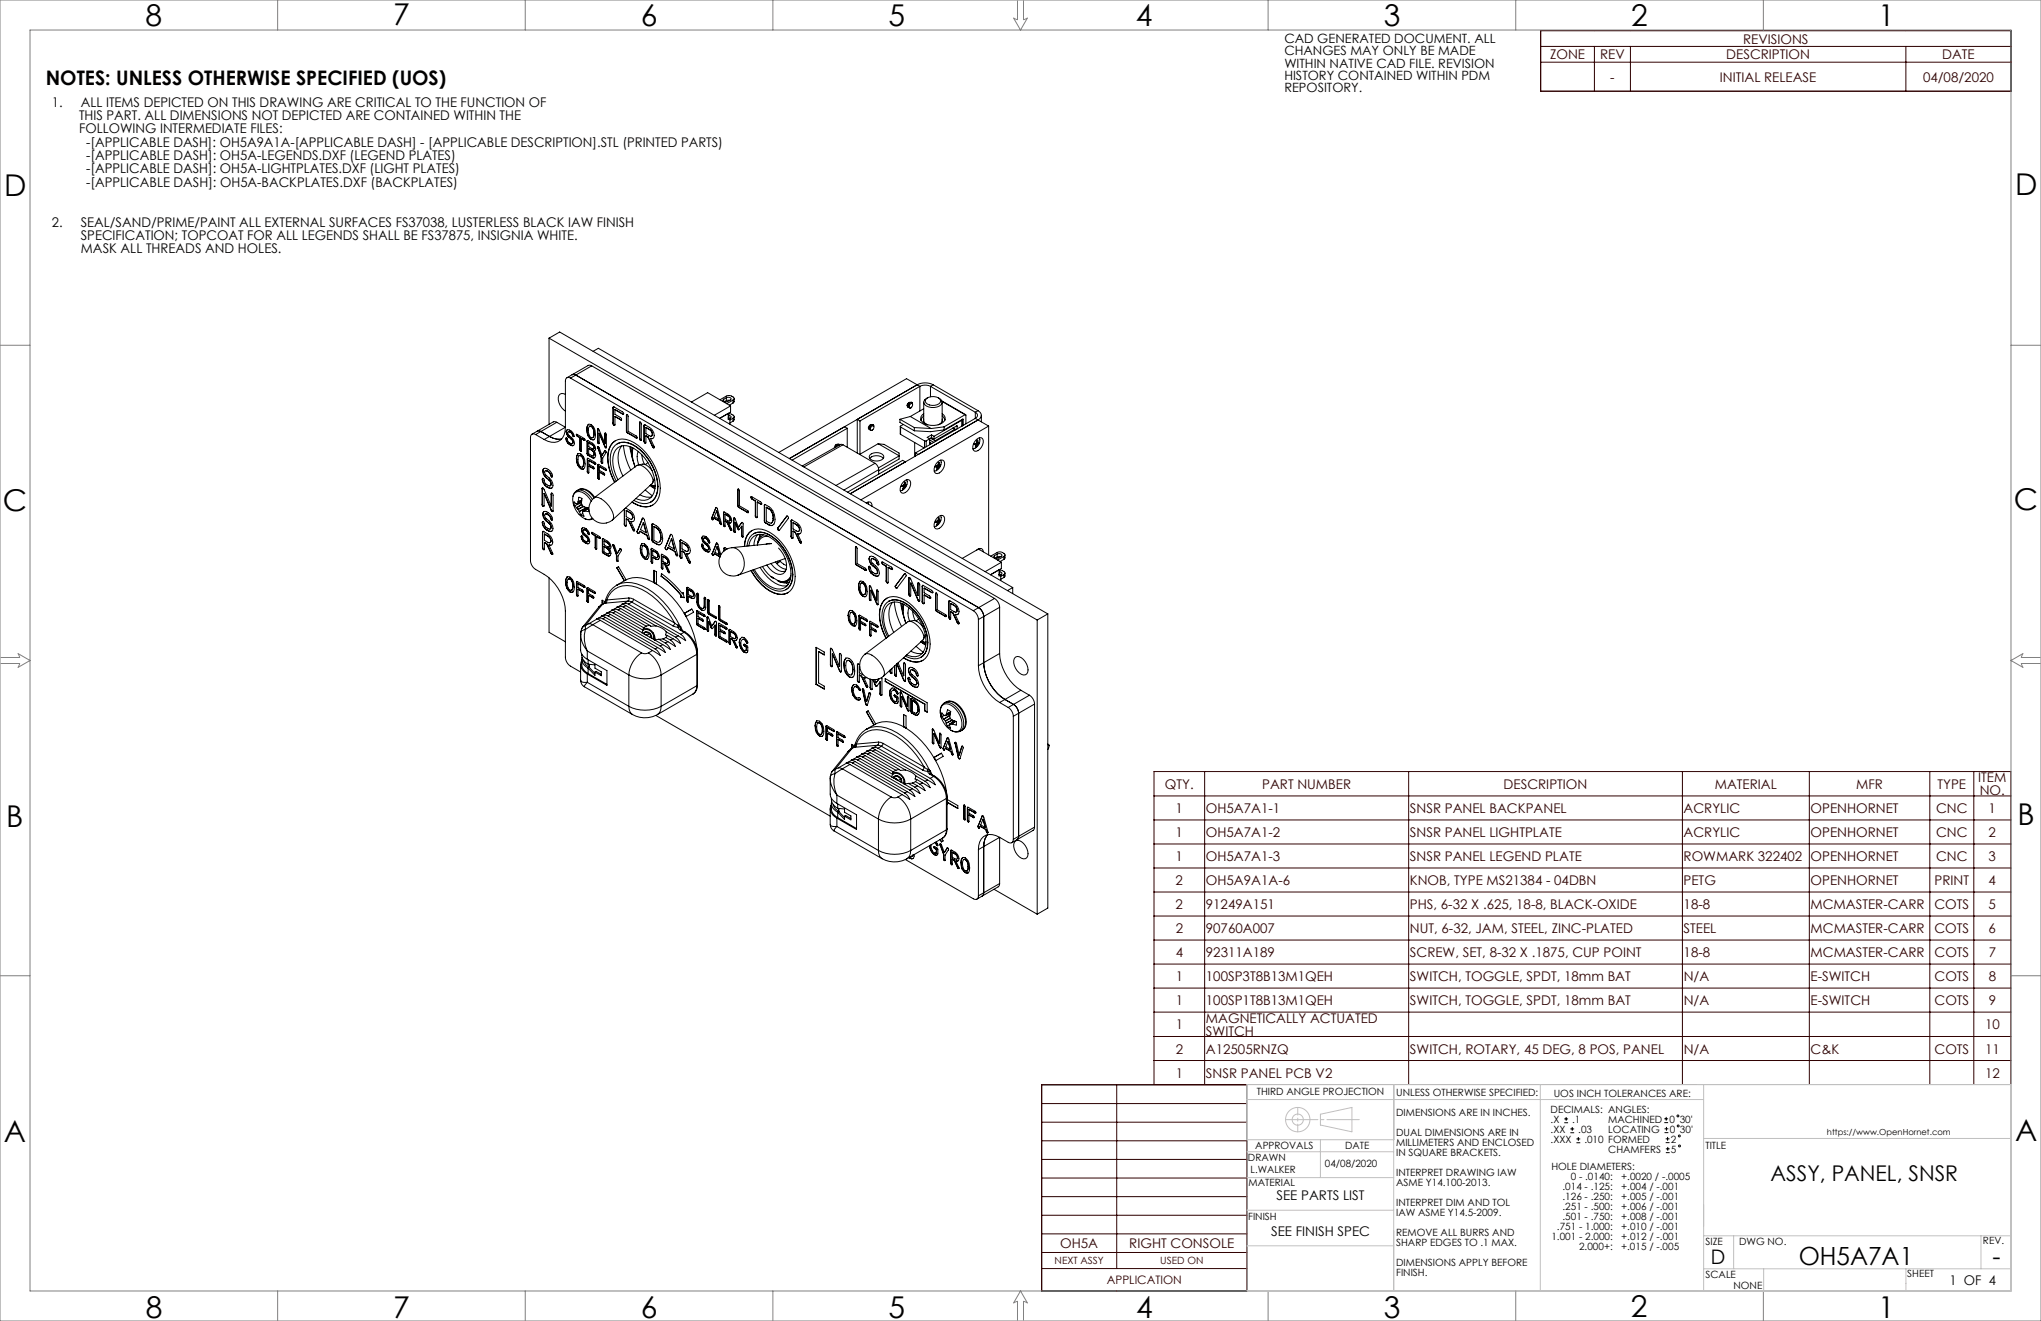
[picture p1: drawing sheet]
<svg xmlns="http://www.w3.org/2000/svg" width="864mm" height="559mm" viewBox="0 0 864 559" stroke-linecap="round" stroke-linejoin="round" font-family="sans-serif">
<defs><g id="words">
<g font-size="12.7" fill="#010000">
<text x="61.6" y="10.9">8</text>
<text x="166.3" y="10.6">7</text>
<text x="271.1" y="10.9">6</text>
<text x="375.9" y="10.9">5</text>
<text x="480.7" y="10.9">4</text>
<text x="585.5" y="10.9">3</text>
<text x="690.2" y="10.8">2</text>
<text x="794.7" y="10.9">1</text>
<text x="1.7" y="83">D</text>
<text x="852.6" y="82.4">D</text>
<text x="852.2" y="215.7">C</text>
<text x="1.1" y="216.3">C</text>
<text x="2.7" y="349.7">B</text>
<text x="853.7" y="349.1">B</text>
<text x="1.6" y="483">A</text>
<text x="852.6" y="482.5">A</text>
<text x="61.7" y="557.6">8</text>
<text x="166.4" y="557.6">7</text>
<text x="271.2" y="557.6">6</text>
<text x="375.9" y="557.5">5</text>
<text x="480.7" y="557.6">4</text>
<text x="585.5" y="557.6">3</text>
<text x="690.1" y="557.2">2</text>
<text x="794.7" y="557.6">1</text>
</g>
<g font-size="10.6">
<text x="761.1" y="535.2">OH5A7A1</text>
<text x="843.1" y="535.3">-</text>
</g>
<text font-size="9.2" x="749.2" y="499.5">ASSY, PANEL, SNSR</text>
<text font-size="8.5" fill="#010000" x="19.4" y="35.8">NOTES: UNLESS OTHERWISE SPECIFIED (UOS)</text>
<text font-size="8.5" x="723.9" y="534.7">D</text>
<g font-size="5.6" fill="#300000">
<text x="737.6" y="18.4">REVISIONS</text>
<text x="655.9" y="25.1">ZONE</text>
<text x="677" y="25.1">REV</text>
<text x="730.4" y="25.1">DESCRIPTION</text>
<text x="821.8" y="25.1">DATE</text>
<text x="681.3" y="34.6">-</text>
<text x="727.7" y="34.6">INITIAL RELEASE</text>
<text x="813.7" y="34.6">04/08/2020</text>
<text x="492.9" y="333.7">QTY.</text>
<text x="534" y="333.7">PART NUMBER</text>
<text x="636.2" y="333.7">DESCRIPTION</text>
<text x="725.6" y="333.7">MATERIAL</text>
<text x="785.4" y="333.7">MFR</text>
<text x="819.8" y="333.7">TYPE</text>
<text x="837" y="330.8">ITEM</text>
<text x="837.7" y="336.5">NO.</text>
<text x="497.4" y="343.9">1</text>
<text x="510.2" y="343.9">OH5A7A1-1</text>
<text x="596.5" y="343.9">SNSR PANEL BACKPANEL</text>
<text x="712.4" y="343.9">ACRYLIC</text>
<text x="766.1" y="343.9">OPENHORNET</text>
<text x="819.2" y="343.9">CNC</text>
<text x="841.4" y="343.9">1</text>
<text x="497.4" y="354.1">1</text>
<text x="510.2" y="354.1">OH5A7A1-2</text>
<text x="596.5" y="354.1">SNSR PANEL LIGHTPLATE</text>
<text x="712.4" y="354.1">ACRYLIC</text>
<text x="766.1" y="354.1">OPENHORNET</text>
<text x="819.2" y="354.1">CNC</text>
<text x="841.4" y="354.1">2</text>
<text x="497.4" y="364.2">1</text>
<text x="510.2" y="364.2">OH5A7A1-3</text>
<text x="596.5" y="364.2">SNSR PANEL LEGEND PLATE</text>
<text x="712.4" y="364.2">ROWMARK 322402</text>
<text x="766.1" y="364.2">OPENHORNET</text>
<text x="819.2" y="364.2">CNC</text>
<text x="841.4" y="364.2">3</text>
<text x="497.4" y="374.4">2</text>
<text x="510.2" y="374.4">OH5A9A1A-6</text>
<text x="596.5" y="374.4">KNOB, TYPE MS21384 - 04DBN</text>
<text x="712.4" y="374.4">PETG</text>
<text x="766.1" y="374.4">OPENHORNET</text>
<text x="818.6" y="374.4">PRINT</text>
<text x="841.4" y="374.4">4</text>
<text x="497.5" y="384.5">2</text>
<text x="510.2" y="384.5">91249A151</text>
<text x="596.6" y="384.5">PHS, 6-32 X .625, 18-8, BLACK-OXIDE</text>
<text x="712.4" y="384.5">18-8</text>
<text x="766.1" y="384.5">MCMASTER-CARR</text>
<text x="818.5" y="384.5">COTS</text>
<text x="841.4" y="384.5">5</text>
<text x="497.5" y="394.7">2</text>
<text x="510.2" y="394.7">90760A007</text>
<text x="596.6" y="394.7">NUT, 6-32, JAM, STEEL, ZINC-PLATED</text>
<text x="712.4" y="394.7">STEEL</text>
<text x="766.1" y="394.7">MCMASTER-CARR</text>
<text x="818.5" y="394.7">COTS</text>
<text x="841.5" y="394.7">6</text>
<text x="497.5" y="404.9">4</text>
<text x="510.2" y="404.9">92311A189</text>
<text x="596.6" y="404.9">SCREW, SET, 8-32 X .1875, CUP POINT</text>
<text x="712.4" y="404.9">18-8</text>
<text x="766.1" y="404.9">MCMASTER-CARR</text>
<text x="818.5" y="404.9">COTS</text>
<text x="841.5" y="404.9">7</text>
<text x="497.5" y="415">1</text>
<text x="510.2" y="415">100SP3T8B13M1QEH</text>
<text x="596.6" y="415">SWITCH, TOGGLE, SPDT, 18mm BAT</text>
<text x="712.4" y="415">N/A</text>
<text x="766.1" y="415">E-SWITCH</text>
<text x="818.5" y="415">COTS</text>
<text x="841.5" y="415">8</text>
<text x="497.5" y="425.2">1</text>
<text x="510.3" y="425.2">100SP1T8B13M1QEH</text>
<text x="596.6" y="425.2">SWITCH, TOGGLE, SPDT, 18mm BAT</text>
<text x="712.4" y="425.2">N/A</text>
<text x="766.1" y="425.2">E-SWITCH</text>
<text x="818.5" y="425.2">COTS</text>
<text x="841.5" y="425.2">9</text>
<text x="497.5" y="435.4">1</text>
<text x="510.3" y="432.6">MAGNETICALLY ACTUATED</text>
<text x="839.9" y="435.4">10</text>
<text x="510.3" y="438.2">SWITCH</text>
<text x="497.5" y="445.7">2</text>
<text x="510.3" y="445.7">A12505RNZQ</text>
<text x="596.6" y="445.7">SWITCH, ROTARY, 45 DEG, 8 POS, PANEL</text>
<text x="712.4" y="445.7">N/A</text>
<text x="766.1" y="445.7">C&amp;K</text>
<text x="818.5" y="445.7">COTS</text>
<text x="839.9" y="445.7">11</text>
<text x="497.5" y="455.8">1</text>
<text x="510.3" y="455.8">SNSR PANEL PCB V2</text>
<text x="839.9" y="455.8">12</text>
<text x="448.6" y="528">OH5A</text>
<text x="477.8" y="528">RIGHT CONSOLE</text>
</g>
<g font-size="5.6" fill="#010000">
<text x="21.9" y="45.1">1.</text>
<text x="34.2" y="45.1">ALL ITEMS DEPICTED ON THIS DRAWING ARE CRITICAL TO THE FUNCTION OF</text>
<text x="33.5" y="50.8">THIS PART. ALL DIMENSIONS NOT DEPICTED ARE CONTAINED WITHIN THE</text>
<text x="33.5" y="56.4">FOLLOWING INTERMEDIATE FILES:</text>
<text x="36.5" y="62.1">-[APPLICABLE DASH]: OH5A9A1A-[APPLICABLE DASH] - [APPLICABLE DESCRIPTION].STL (PRINTED PARTS)</text>
<text x="36.5" y="67.7">-[APPLICABLE DASH]: OH5A-LEGENDS.DXF (LEGEND PLATES)</text>
<text x="36.5" y="73.4">-[APPLICABLE DASH]: OH5A-LIGHTPLATES.DXF (LIGHT PLATES)</text>
<text x="36.5" y="79">-[APPLICABLE DASH]: OH5A-BACKPLATES.DXF (BACKPLATES)</text>
<text x="21.9" y="95.9">2.</text>
<text x="34.2" y="95.9">SEAL/SAND/PRIME/PAINT ALL EXTERNAL SURFACES FS37038, LUSTERLESS BLACK IAW FINISH</text>
<text x="34.2" y="101.6">SPECIFICATION; TOPCOAT FOR ALL LEGENDS SHALL BE FS37875, INSIGNIA WHITE.</text>
<text x="34.2" y="107.2">MASK ALL THREADS AND HOLES.</text>
<text x="540.1" y="507.5">SEE PARTS LIST</text>
<text x="537.8" y="522.9">SEE FINISH SPEC</text>
</g>
<text font-size="5.6" x="824.9" y="543.4">1 OF 4</text>
<g font-size="5.4">
<text x="543.4" y="18.1">CAD GENERATED DOCUMENT. ALL</text>
<text x="543.4" y="23.3">CHANGES MAY ONLY BE MADE</text>
<text x="543.4" y="28.6">WITHIN NATIVE CAD FILE. REVISION</text>
<text x="543.4" y="33.9">HISTORY CONTAINED WITHIN PDM</text>
<text x="543.4" y="39.1">REPOSITORY.</text>
</g>
<text font-size="4.9" fill="#300000" x="468.3" y="543.2">APPLICATION</text>
<g font-size="4.2" fill="#010000">
<text x="531.8" y="463.4">THIRD ANGLE PROJECTION</text>
<text x="590.8" y="463.6">UNLESS OTHERWISE SPECIFIED:</text>
<text x="657.4" y="463.9">UOS INCH TOLERANCES ARE:</text>
<text x="590.8" y="472.1">DIMENSIONS ARE IN INCHES.</text>
<text x="656.1" y="470.7">DECIMALS: ANGLES:</text>
<text x="656.1" y="474.9">.X</text>
<text x="656.1" y="479.2">.XX</text>
<text x="665.2" y="474.9">.1</text>
<text x="667.8" y="479.2">.03</text>
<text x="680.5" y="479.1">LOCATING</text>
<text x="680.5" y="474.9">MACHINED</text>
<text x="706.4" y="474.9">0</text>
<text x="706.5" y="479.1">0</text>
<text x="710.7" y="474.9">30'</text>
<text x="710.8" y="479.1">30'</text>
<text x="531.1" y="486">APPROVALS</text>
<text x="590.8" y="480.6">DUAL DIMENSIONS ARE IN</text>
<text x="590.8" y="484.8">MILLIMETERS AND ENCLOSED</text>
<text x="656.1" y="483.4">.XXX</text>
<text x="670.4" y="483.4">.010 FORMED</text>
<text x="707" y="483.3">2</text>
<text x="721.6" y="485.9">TITLE</text>
<text x="528" y="491.2">DRAWN</text>
<text x="590.8" y="489">IN SQUARE BRACKETS.</text>
<text x="680.5" y="487.6">CHAMFERS</text>
<text x="707" y="487.6">5</text>
<text x="590.8" y="497.5">INTERPRET DRAWING IAW</text>
<text x="656.4" y="494.8">HOLE DIAMETERS:</text>
<text x="528.3" y="501.7">MATERIAL</text>
<text x="590.8" y="501.7">ASME Y14.100-2013.</text>
<text x="661.1" y="503.2">.014 - .125:</text>
<text x="664.6" y="499">0 - .0140:</text>
<text x="686" y="499">+.0020 / -.0005</text>
<text x="686" y="503.2">+.004 / -.001</text>
<text x="661.1" y="507.5">.126 - .250:</text>
<text x="686" y="507.5">+.005 / -.001</text>
<text x="590.8" y="510.2">INTERPRET DIM AND TOL</text>
<text x="590.8" y="514.4">IAW ASME Y14.5-2009.</text>
<text x="661.1" y="511.7">.251 - .500:</text>
<text x="661.1" y="515.9">.501 - .750:</text>
<text x="686" y="511.7">+.006 / -.001</text>
<text x="686" y="515.9">+.008 / -.001</text>
<text x="528.1" y="516.1">FINISH</text>
<text x="658.8" y="520.2">.751 - 1.000:</text>
<text x="686" y="520.2">+.010 / -.001</text>
<text x="590.8" y="522.9">REMOVE ALL BURRS AND</text>
<text x="590.8" y="527.1">SHARP EDGES TO .1 MAX.</text>
<text x="656.4" y="524.4">1.001 - 2.000:</text>
<text x="686" y="524.4">+.012 / -.001</text>
<text x="721.6" y="526.5">SIZE</text>
<text x="735.8" y="526.5">DWG NO.</text>
<text x="839" y="526.4">REV.</text>
<text x="668.2" y="528.6">2.000+:</text>
<text x="686" y="528.6">+.015 / -.005</text>
<text x="590.8" y="535.6">DIMENSIONS APPLY BEFORE</text>
<text x="590.8" y="539.8">FINISH.</text>
<text x="721.6" y="540.5">SCALE</text>
<text x="733.5" y="545.3">NONE</text>
<text x="807" y="540.3">SHEET</text>
</g>
<g font-size="4.2">
<text x="569.2" y="486">DATE</text>
<text x="529.2" y="496.2">L.WALKER</text>
<text x="560.6" y="493.7">04/08/2020</text>
</g>
<g font-size="4.2" fill="#300000">
<text x="446.2" y="534.8">NEXT ASSY</text>
<text x="490.9" y="534.8">USED ON</text>
</g>
<text font-size="3.5" fill="#010000" x="773" y="480.3">https://www.OpenHornet.com</text>
</g></defs>
<g fill="none" stroke="#010000" stroke-width=".42">
<path d="M661.9 473.3h1.6M661.9 474.9h1.6M662.7 472.5v1.6M664.5 477.5h1.6M664.5 479.2h1.6M665.3 476.7v1.7M704.2 474.9h1.6M704.2 473.3h1.6M704.3 479.1h1.6M704.3 477.5h1.6M705 472.5v1.6M705.1 476.7v1.6"/>
<path d="M667 483.4h1.6M667 481.8h1.6M667.8 481v1.6M704.8 483.4h1.6M704.8 481.7h1.6M704.9 487.6h1.6M704.9 486h1.6M705.6 480.9v1.6M705.7 485.2v1.6"/>
<circle cx="710" cy="472.1" r=".4"/>
<circle cx="710.1" cy="476.3" r=".4"/>
<circle cx="710.6" cy="480.5" r=".4"/>
<circle cx="710.6" cy="484.8" r=".4"/>
</g>
<g fill="none" stroke="#808080" stroke-width=".42">
<path d="M0 0h863.6v558.8h-863.6zM117.5 0v12.7M222.2 0v12.7M327 0v12.7M536.6 0v12.7M641.4 0v12.7M746.1 0v12.7M12.7 12.7h838.2v533.4h-838.2zM430.5 0v8.3l-1.6-.7 2.9 5.1 2.9-5.1-1.6 .7v-8.3M0 146.1h12.7M850.9 146.1h12.7M0 278.1h8.3l-.7-1.6 5.1 2.9-5.1 2.9 .7-1.6h-8.3"/>
<path d="M863.6 278.1h-8.3l.7-1.6-5.1 2.9 5.1 2.9-.7-1.6h8.3M0 412.8h12.7M850.9 412.8h12.7M117.5 546.1v12.7M222.2 546.1v12.7M327 546.1v12.7M430.5 558.8v-8.3l-1.6 .7 2.9-5.1 2.9 5.1-1.6-.7v8.3M536.6 546.1v12.7M641.4 546.1v12.7M746.1 546.1v12.7"/>
</g>
<g fill="none" stroke="#c0c0c0" stroke-width=".42">
<path d="M430.5 0h2.6M0 278.1v2.6M863.6 278.1v2.6M527.7 458.8h323.2v87.3h-323.2zM589.7 458.8h.1M589.7 458.8v87.3M651.8 458.8v87.3M651.8 458.8h.1M720.9 458.8v87.3M527.7 465.1h193.2M558.7 471.3l13.3-2.8v10.3l-13.3-2.9zM527.7 482.1h62"/>
<path d="M527.7 487.2h62M527.7 498.1h62M558.7 482.1v16M720.9 481.6h130M527.7 511.9h62M527.7 527h62M720.9 536.7h130M720.9 522.8h130M733.6 522.8v13.9M746.3 536.7v9.4M806.4 536.7v9.4M838.2 522.8v13.9"/>
<path d="M430.5 558.8h2.6"/>
<circle cx="549.1" cy="473.6" r="2.36"/>
<circle cx="549.1" cy="473.6" r="5.2"/>
</g>
<g fill="none" stroke="#000" stroke-width=".42">
<path d="M651.9 13h199v25.6h-199zM232.3 143l206.6 119.3M232.3 143l4.5-2.5 206.6 119.2M232.3 143v36.5M241.4 159.9a1.31 1.31 0 0 0-1.5-.1 1.31 1.31 0 0 0-.7 1.4v19.5M241.4 159.9l170.4 98.4M242.1 158.5l1.5 .1 170.5 98.4a4.8 4.8 0 0 1 2.1 3.8v19.5a20.8 20.8 0 0 0 13.1 18l1.1 1.3 .6 2.1v52.1l-.6 1.4M242.1 158.5l-2.2 1.3M250.4 154.8l-1.6-.2-6.7 3.9M250.4 154.8l-9 5.1M250.4 154.8l170.4 98.4M251 148.6l2.2-1.3 175.3 101.2"/>
<path d="M235.6 178.6l-1.5-.1-9 5.2M235.6 178.6l-9 5.2M235.6 178.6l3.6 2.1M239.2 166.9a1.95 1.95 0 0 0-2.4-.1 1.95 1.95 0 0 0-.6 2.4 6.8 6.8 0 0 0 3 4.7M249 179.5l-.5 1-.1 1M250.1 179.6a4.9 4.9 0 0 1 1.2 6.4l-1.2-.1M250.1 179.6l-1.2-.1-.5 1-.1 1.1M250.1 179.6h.1M259.4 172.5l.3-.4 3.7 2.1 .5 .8-.1 .3-.4-.2M259.4 172.5v6.5M259.4 179v.3M259.4 179.3l.4 .5"/>
<path d="M259.5 172.5v6.4M259.5 172.5h-.1M259.5 178.9v.4M259.5 178.9l-.1 .1M259.5 179.3l.4 .5M259.5 179.3h-.1M259.7 172l-.2 .5M259.9 179.8h.2M259.9 179.8h-.1M260.2 176.2v3.4l-.4 .2M260.2 173.3v2l2.6 1.6 .2 .5-.2 .3M260.2 173.3l3.3 1.8"/>
<path d="M260.2 176.2l2.3 1.2M260.2 176.2l2.2 1.3M260.2 173.3l3.2 1.8M262.4 177.5l.4 .2M262.5 177.4l.4 .2M262.5 177.4l-.1 .1M262.9 177.6l-.1 .1M263 177.6h-.1M263.5 175.1l.3 .1M263.5 175.1h-.1M265 175.7l.3-.4 .5 .6v6.5l3.3 2a.52 .52 0 0 1 .5 .4 .52 .52 0 0 1-.3 .5M265 175.7v6.6"/>
<path d="M265.1 175.6v6.6M265.1 175.6l-.1 .1M265.3 175.3l-.2 .3M270.6 178.9v6.7M270.7 178.6l-.1 .3M270.7 178.6v.3M270.7 178.6l.4 .1 .2 .6v7M270.7 178.9v6.6M270.7 178.9h-.1M272.8 179.6l-.2 .5M292.6 170.1l6.8-4 9.7 5.6M304.6 169.1l2.9-1.6a2.34 2.34 0 0 1 3.1 1.3l-.4 .4"/>
<path d="M306.2 168.9v1M307.3 168.2l1.3-.1 .8 .6-1.5 1.2-.8 .2-1.1-.5 .2-.7M307.3 168.2l-1.1 .7M307.3 168.2v1.3M307.3 169.5l-.8 .5M308.1 174.9v2.6l.8-.4M308.4 175h.4a2.18 2.18 0 0 1 1.8 1.2l-.4 .7M308.4 175.7l1 .7-.7 .6M308.4 174.7v2l-.3 .1 .8 .3M308.8 169.4l-1.5 .1M308.9 177.1v2.4M309.1 171.7v2.6l-4.6 2.7"/>
<path d="M309.1 171.7l-6.8 4M310.2 178.1l-1.3 .8M310.2 176.9l-1.3 .8M310.2 169.2v1.3M310.2 176.9v1.2M310.2 170.5l-1.6 .9M310.2 169.2l-2.7 1.6M310.6 176.2v1.5l-.4 .4M310.6 168.6v1.4l-.4 .5M362.7 177.4l1.2 .7M362.7 177.4v14.2M363.9 178.1v14"/>
<path d="M368.1 179.8l-.7 .8M368.8 179.8a1.14 1.14 0 0 0-.9 .8 1.14 1.14 0 0 0 .3 1.2M369 179.6l-.6 .1-.6 .6M369.3 179.6l-.9 .5-.4 .8M369.3 179.6l.4 .3M369.3 179.6l.3 .3M369.6 179.9l.1 .5M369.6 179.9l-.2 .1M380.8 177.4l6.1 3.5M380.8 177.4v1.3l6.1 3.5M382.2 179.6l-1.2 .7 .1 .3M383.8 171.6l.9 .8"/>
<path d="M383.8 171.6h.1M384 172.1l.2 .2M384.3 172.3l.3 .1M384.4 171.8l.7 .8M384.4 171.8l.2 .1M384.4 171.5v.3M384.4 171.5l.2 .1M384.5 170.3l-.7 .9M384.6 171.6v.3M385.2 170.3a1.14 1.14 0 0 0-1 .8 1.14 1.14 0 0 0 .4 1.2M385.2 176.2l8.8 5.1M385.2 176.2l-4.4 1.2"/>
<path d="M385.3 170.2l-.6 .1-.5 .5M385.6 170.2l-.8 .5-.4 .8M385.6 170.2l.4 .2M385.8 170.6a1.16 1.16 0 0 1 .2 1.2 1.16 1.16 0 0 1-1.1 .7l-.3-.6M385.8 170.6l-1.2 1M386 170.4l.1 .5M386 170.4l-.2 .2M388.1 162.8a7.5 7.5 0 0 1 6.8 0M388.1 162.8l-25.4 14.6M388.1 162.8l-54.1 31.2M389.2 163.4a5 5 0 0 1 4.5 0M389.2 163.4l-5.6-3.2-54.1 31.2"/>
<path d="M389.2 163.4l-25.3 14.7M389.2 163.4v10.5M389.8 177.8h.1M389.8 177.4l-.1 .2M390.9 176l-.8 .8-.3 1M390.9 177.3a1.9 1.9 0 0 0 1.6 2.4M390.9 175a2.26 2.26 0 0 0-1.3 2.3 2.26 2.26 0 0 0 1.7 1.9 7.4 7.4 0 0 0 8.3-1.1 2.11 2.11 0 0 0-.9-3.1M390.9 170.2v8.1M390.9 172.9l-5.7 3.3M392.2 168.5a4.2 4.2 0 0 1 5.8 1 3.7 3.7 0 0 1-5.6 1.4l-.9-1.2zM392.4 168.3a1.8 1.8 0 0 0-1.5 1.5 1.8 1.8 0 0 0 1.1 1.9 5.2 5.2 0 0 0 6.6-1.2 2.12 2.12 0 0 0-1.5-2.2M393.7 163.4l19 11"/>
<path d="M393.7 163.4v4.4M394.9 162.8l-1.2 .6M394.9 162.8l18.9 10.9M398.5 169.6l10.1 5.8M398.6 169.8l9.7 5.6M398.7 176l.9 1.2 .2 .6M398.7 177.3a1.9 1.9 0 0 1-1.7 2.4M398.7 170.2v8.1M399.7 177.4l.1 .2M399.8 177.8h.1M407 177.8l-11.8 6.8M407 177.8v2.4"/>
<path d="M407.1 177.4l-.1 .4M407.2 177.5v2.7M407.4 177.3l.2 .1M407.4 177.3l-7.9 4.6M407.6 177.4v2.5M408.3 175.4l.4 .2v3.7M408.3 175.4l-8.8 5.1M412.7 174.4a1.37 1.37 0 0 1 .9 1.3 1.37 1.37 0 0 1-.9 1.3M412.7 177l-25.4 14.6M412.7 177l5.6 3.2M412.7 174.4v2.6M413.8 173.7a2.07 2.07 0 0 1 1.4 2 2.07 2.07 0 0 1-1.4 1.9l-54 31.3"/>
<path d="M413.8 173.7l-1.1 .7M415.2 175.7v2.8M226.6 183.8a1.31 1.31 0 0 0-1.5-.1 1.31 1.31 0 0 0-.6 1.4v52a4.8 4.8 0 0 0 2.1 3.8 20.5 20.5 0 0 1 12.6 17.6v19.6a4.8 4.8 0 0 0 2.2 3.7l4.3 2.5M226.6 183.8l3.7 2.1M227.3 182.4l1.6 .1a12 12 0 0 0 8.7 3.2M229.6 199.3l.8 2M229.7 199.2l.8 2.1M229.7 199.2l-.1 .1M230 198.2l-.4 1.1M230.1 198.2l-.4 1M230.2 198.2a3.2 3.2 0 0 1 3.4 3.6l-.2-.1M231.4 199.2l-.6-.1a1.5 1.5 0 0 0 .5 2.2 4.1 4.1 0 0 1 2.2 5.2l-.7 .1-.8-.3"/>
<path d="M231.4 199.2l.5 .3M231.5 199.2h-.8M231.5 199.2l.5 .2M231.5 199.2h-.1M231.9 199.5h.1M232 199.5l1 1.6M232 199.4l.1 .1M232 199.4l-.1 .1M232.1 199.5l1 1.5M232.1 199.5h-.1M239.2 180.7a5.4 5.4 0 0 1-5.9 6.4l-3-1.2M239.2 180.7l-8.9 5.2"/>
<path d="M239.4 185.5l.4-.3a2.94 2.94 0 0 0 2.2 2.6l.4-.7M239.4 185.5l.9 2M239.5 185.5l.9 2M239.5 185.5h-.1M239.6 182.7l.6 1.7M239.6 185.2l-.1 .3M239.7 182.7l.6 1.6M239.7 182.7h-.1M240 181.8l-.3 .9M240.2 184.4l.6 .6M240.3 184.3l.6 .6M240.3 184.3l-.1 .1"/>
<path d="M240.3 187.5l.6 .5M240.4 187.5l.7 .5M240.4 187.5h-.1M240.8 185l.8 .7M240.9 184.9l.8 .7M240.9 184.9l-.1 .1M240.9 188l.6 .3M241 182.7l-.3-.1a1.01 1.01 0 0 0 .2 1.7l1.3 1.2a1.76 1.76 0 0 1-.1 3.1l-.6-.3M241 182.7l.4 .2M241.1 188l.5 .3M241.1 188h-.2M241.1 182.6h-.6"/>
<path d="M241.1 182.6l.4 .2M241.1 182.6l-.1 .1M241.4 182.9h.1M241.4 182.9l.9 1.3M241.5 182.2a1.09 1.09 0 0 0-1.8 0l-.1 .5M241.5 182.2h.1M241.5 182.8l-.1 .1M241.5 182.8v.1M241.5 182.2a1.96 1.96 0 0 1 1.2 2.5h-.1M241.5 182.9l.9 1.2M241.5 182.9h-.1M241.6 188.3l1 .1"/>
<path d="M241.6 188.3h-.1M241.6 185.7l.3 .3M241.7 185.6l.3 .3M241.7 185.6l-.1 .1M241.9 186l.5 1.1M242 185.9l.5 1.2M242 185.9l-.1 .1M242.3 184.2l.3 .5M242.4 184.1l.3 .5M242.4 184.1l-.1 .1M242.5 187.1l-.4 .6M242.5 187.1h-.1"/>
<path d="M242.7 184.6h.2M242.7 184.6l-.1 .1M243.9 183.9l.4-.1 2.8 1.6 .4 .7-.4 .1M243.9 183.9l.4 .7M243.9 194l.5 2.7M244 183.9l.4 .6M244 183.9h-.1M244 193.9l.5 2.8M244 193.9l-.1 .1M244 183.7v.2M244.3 184.6l1.1 .6M244.4 184.5l1.1 .6"/>
<path d="M244.4 184.5l-.1 .1M244.4 196.7l1.4 1.6M244.5 196.7l1.4 1.5M244.5 196.7h-.1M244.6 191.9l-.5 1-.1 1M245 192.7a3.4 3.4 0 0 0 1.1 4.9l.4-.1M245 192.7l.7 .1M245.4 190.1v.2M245.4 185.2v4.9M245.4 190.3l.3 .5M245.5 190v.3M245.5 185.1v4.9"/>
<path d="M245.5 185.1l-.1 .1M245.5 190l-.1 .1M245.5 190.3l.3 .4M245.5 190.3h-.1M245.7 192a4.9 4.9 0 0 1 1.2 6.4l-1.1-.1M245.7 192l-1.2-.1-.5 1-.1 1.1M245.7 192.8l.7 .7M245.7 192h.1M245.8 190.7l.2 .1M245.8 190.7l-.1 .1M245.8 192.7h-.8M245.8 192.7l.7 .7"/>
<path d="M245.8 192.7l-.1 .1M245.9 198.2l1.1 .1M245.9 198.2l-.1 .1M246 190.8h-.3M246 185.6v5.2M246 185.6l1.1 .6M246 185.6l1.2 .5M246.4 193.5l.5 2.3M246.5 193.4l.5 2.4M246.5 193.4l-.1 .1M246.6 197.5l-.2 .1M246.6 197.5h-.1"/>
<path d="M246.9 195.8l-.4 1.7M247 195.8l-.4 1.7M247 195.8h-.1M247.2 186.1l.3 .1M247.2 186.1l-.1 .1M248.3 181.6l.5 2.7M248.4 181.5l.5 2.8M248.4 181.5l-.1 .1M248.4 186.7l.1-.3h.3a3.7 3.7 0 0 1 3.1 4l-.2 .2M248.4 186.7v5.2M248.4 191.9l.4 .7M248.5 194.2l.2-.3 3 1.6 .4 .7-.4 .1"/>
<path d="M248.5 194.2v5.2M248.5 199.4v.3M248.5 199.7l.3 .4M248.5 186.6v5.2M248.5 186.6l-.1 .1M248.5 191.8l.4 .7M248.5 191.8l-.1 .1M248.6 194.2v5.1M248.6 194.2h-.1M248.6 199.3v.3M248.6 199.3l-.1 .1M248.6 186.3l-.1 .3"/>
<path d="M248.6 199.6l.3 .4M248.6 199.6l-.1 .1M248.7 193.8l-.1 .4M248.8 184.3l1.3 1.6M248.8 192.6l1.5 .9M248.9 184.3l1.3 1.5M248.9 184.3h-.1M248.9 200h.2M248.9 200l-.1 .1M248.9 192.5l1.5 .9M248.9 192.5l-.1 .1M249.1 189.7v2.3l1.8 .9 .5-.7"/>
<path d="M249.1 189.7l1.3 .8M249.1 189.7l1.4 .7M249.1 200l-.3 .1M249.1 187.4v1.6l1.9 1 .4-.5M249.1 187.4l1.5 .8M249.1 187.4l1.6 .7M249.1 197.2v2.8M249.1 194.8v1.6l2.2 1.3-.1 .6M249.1 197.2l1.8 1M249.1 194.8l2.6 1.5M249.1 197.2l1.9 .9M249.1 194.8l2.7 1.4"/>
<path d="M249.4 180.3a3.4 3.4 0 0 0 1.1 4.9l.4-.1M249.4 180.3l.7 .1M250.1 180.4l.7 .7M250.1 180.4h.1M250.2 180.3h-.8M250.2 180.3l.7 .7M250.2 180.3l-.1 .1M250.2 185.8l1.2 .1M250.2 185.8l-.1 .1M250.3 193.5l.6 .2M250.4 190.5l.3 .3M250.4 193.4l.6 .3"/>
<path d="M250.4 193.4l-.1 .1M250.5 190.4l.3 .3M250.5 190.4l-.1 .1M250.6 188.2l.2 .2M250.7 188.1l.2 .2M250.7 188.1l-.1 .1M250.7 190.8l.7 1.4M250.8 181.1l.5 2.3M250.8 188.4l.6 1.1M250.8 190.7l.7 1.4M250.8 190.7l-.1 .1M250.9 181l.5 2.4"/>
<path d="M250.9 181l-.1 .1M250.9 198.2l.3 .1M250.9 188.3l.6 1.1M250.9 188.3l-.1 .1M251 185.1l-.2 .1M251 198.1l.3 .1M251 198.1l-.1 .1M251 193.7h-.1M251.3 189.9l-.1 .1M251.3 198.2l-.1 .1M251.3 183.4l-.4 1.7M251.4 198.2h-.1"/>
<path d="M251.4 183.4l-.1 1.1-.4 .6M251.4 183.4h-.1M251.5 193.7h-.6M251.5 189.4l-.2 .5M251.5 192.1l-.5 .7M251.5 189.4l-.1 .1M251.5 192.1l-.1 .1M251.6 190.7l-.1 .1a2.16 2.16 0 0 1 .1 2.8M251.6 193.6l-.6 .1M251.8 196.2l.2 .1M251.8 196.2l-.1 .1M252.8 189.1l.2-.2 .4 .2 1.3 3.5"/>
<path d="M252.8 189.1l.1 .3M252.9 181.8v5.2M252.9 187v.3M252.9 181.5l.6 .4 2.4 5.6M252.9 181.5v.3M252.9 187.3l.3 .4M252.9 189.4l1.5 3.9M252.9 196.8l.3-.4 2.9 1.7 .5 .6-.5 .2M252.9 196.8v5.1M253 189v.3M253 189l-.2 .1M253 181.7v5.2"/>
<path d="M253 181.7l-.1 .1M253 186.9v.3M253 186.9l-.1 .1M253 181.5v.2M253 181.5h-.1M253 187.2l.3 .4M253 187.2l-.1 .1M253 181.4v.1M253 189.3l1.5 4M253 189.3l-.1 .1M253 188.9v.1M253.1 196.7l-.2 .1"/>
<path d="M253.1 196.7v5.2M253.2 196.4l-.1 .3M253.3 187.6h.2M253.3 187.6l-.1 .1M253.5 183.3v4.1l-.3 .3M253.5 183.3l2.4 5.7M253.5 183.3l2.5 5.6M253.6 199.7v2.9M253.6 197.4v1.6l2.1 1.3v.6M253.6 199.7l1.8 1.1M253.6 197.4l2.5 1.5M253.6 199.7l1.9 1"/>
<path d="M253.6 197.4l2.7 1.4M254.4 195.4l.3 .6M254.4 193.3v2.1M254.5 195.3l.3 .6M254.5 193.3v2M254.5 193.3h-.1M254.5 195.3l-.1 .1M254.7 196h.3M254.8 195.9l.2 .1M254.8 195.9l-.1 .1M255.8 190.7l.6 .2v.6M255.8 190.7l-1.1 1.9"/>
<path d="M255.9 183.5l.4-.3 .3 .7v5.3l-.3 .2M255.9 183.5v4M255.9 189l.4 .4M256 183.5l-.1 4M256 183.5h-.1M256 188.9l.4 .5M256 188.9l-.1 .1M256.1 183.1l-.1 .4M256.3 198.8l.2 .1M256.3 198.8l-.2 .1M256.4 189.4h.2M256.4 189.4h-.1"/>
<path d="M256.4 191.5l-1.4 2.2v2.3M256.4 191.5h.1M260.5 186.4a7.6 7.6 0 0 0-3.3 7.2 22.1 22.1 0 0 0 2.9 10.4M261.1 187.8l.1-.1a7.4 7.4 0 0 1 8 1.2 21.7 21.7 0 0 1 9.1 18.8 6.2 6.2 0 0 1-2.9 4.7M263.1 188.6a9.4 9.4 0 0 0-1.1 8.9l1.6 3.9M263.8 188.5a27 27 0 0 0 3.1 10.4M265 182.3l.5 .8M265.1 182.2l.5 .9M265.1 182.2l-.1 .1M265.5 183.1l3.6 2.1M265.6 183.1l3.6 2M265.6 183.1h-.1"/>
<path d="M266.5 189l1.5 6.5M267.1 189.1l.6 5M267.6 189.4l-.1 2.6M267.9 189.5a11.5 11.5 0 0 0 .9 8M268.1 195.7l.6 1.8M269.1 185.2l.2 .1M269.2 185.1l.3 .2M269.2 185.1l-.1 .1M269.5 185.3h-.2M269.6 185.2l-.1 .1M270 196.7a4.7 4.7 0 0 1 5.9 2.3M270 191a7.2 7.2 0 0 0 .3 5.6"/>
<path d="M270.6 185.6v.3M270.6 185.9l.4 .4M270.7 185.5l.1 .3M270.7 185.5l-.1 .1M270.8 185.8l.2 .5M270.8 185.8l-.2 .1M271.3 186.3h-.3M271.3 186.3h.1M271.6 192.4l1.1 4M272.5 180.1l.1-.4a5 5 0 0 1 4.1 5.1l-.6 .7M272.5 180.1v6.4M272.5 186.5v.3"/>
<path d="M272.5 186.8l.4 .6M272.6 180.1v6.3M272.6 180.1h-.1M272.6 186.4v.4M272.6 186.4l-.1 .1M272.6 186.8l.4 .5M272.6 186.8h-.1M273 187.3l.3 .1M273 187.3l-.1 .1M273.3 184.4v2.6l-.1 .4h-.3M273.3 180.9v2.6l2.1 1 .4-.1 .2-.7M273.3 180.9l1.6 .8"/>
<path d="M273.3 184.4l1 .5M273.3 180.9l1.5 .9M273.3 184.4l.9 .5M274.1 195.6l-1 .9M274.2 184.9l1.9 4M274.3 184.9l1.9 4M274.3 184.9h-.1M274.8 181.8l.5 .4M274.9 181.7l.6 .4M274.9 181.7l-.1 .1M275.2 185.5l1.6 3.5v.4h-.4M275.2 185.5h.8"/>
<path d="M275.3 185.4l-.1 .1M275.3 182.2l.7 1.5M275.5 182.1l.6 1.6M275.5 182.1l-.2 .1M275.9 199h.1M276.1 188.9l.3 .5M276.1 183.7l-.4 .7M276.1 183.7h-.1M276.2 188.9l.3 .4M276.2 188.9h-.1M276.5 189.3l.3 .1M276.5 189.3l-.1 .1"/>
<path d="M353 189.3h.1M353 189.3l.1 .1M353.8 188.1l-.7 .8M354.4 188.1l-.6 .2-.3 .9M354.6 187.9l-.6 .1-.6 .5M354.9 187.9l.3 .3M354.9 187.9l-.8 .5-.4 .7M355.2 188.2l-.6 .4M356.7 188.2l-1.1-.2-16.2 9.1M356.7 188.2l13.5 7.8M356.7 188.2l-16.6 9.3M357.3 180.5l1.2 .7"/>
<path d="M358.5 181.2v8M358.5 181.2l-23.3 13.4M367.4 181l1 .9M367.4 181h.1M367.6 181.5l.6 .4M368 193.9a4.2 4.2 0 0 1 5.8 0M368 181.3l.6 .7M368 181.3l.2 .1M368 180.9v.4M368 180.9l.3 .2M368.1 192.5a4.2 4.2 0 0 1 5.8 .3 1.72 1.72 0 0 1-1.7 2.1 3.2 3.2 0 0 1-4.4-1.8zM368.3 181.1l-.1 .3"/>
<path d="M368.6 182h.1M369.4 180a1.16 1.16 0 0 1 .2 1.3 1.16 1.16 0 0 1-1 .7l-.4-.6M369.4 180l-1.1 1.1M370.2 196a3.4 3.4 0 0 1 1.6 2.7M370.2 196l-16.5 9.4M371.7 187.7l2.4 .3 6.3 3.7v2.5l-8.6 5M371.7 187.7l8.7 5.2-8.7 5M371.7 187.7l-8 4.5M371.8 198.7v1.9M371.8 198.7l-14.7 8.6M380.9 180.4l.2 3.3M381.1 183.7l9.9 5.8"/>
<path d="M381.1 180.6l10.1 5.9M381.1 180.6v3.1M383.1 195.4l-1.1-.7-23.4 13.5M386.9 180.9v1.3M386.9 180.9l7.1 .4M387 187.2v5.9M387.3 191.6l1.2 .7M387.3 191.6v1.3M391.2 186.5h.7M391.2 186.5v2.9M391.9 186.5v2.5M393.2 185.6l.5-.3 2.3 1.3"/>
<path d="M393.4 185.6l-1.5 .9M393.4 185.6v2.5M393.4 186.1l1.7 1M393.4 187.1l.9 .5M393.7 187.3l-.3 .2M394.2 184l-1.9 1 1.1 .6M394.2 184l1 .6M394.2 184v1.6M394.2 185.1l1 .6M394.9 185.6l-.4 .2M395.2 184.6v1.1M395.8 197.1l.5 .4"/>
<path d="M395.8 197.1l.8 .6M395.8 197.1a.35 .35 0 0 0 0 .5 .35 .35 0 0 0 .5-.1M396 197.1h-.1M396.3 197.5l.3 .2M396.4 197l.8 .6M396.5 198.3l.1 .2M396.6 197.8l.4 .2M396.6 197.7l-.3 .9 .3-.1M396.7 195.5a1.76 1.76 0 0 1 2.7-.5 4 4 0 0 1-3.4 5.3 3.3 3.3 0 0 1 .7-4.8zM396.8 196.9l-1 .2M396.8 196.8l.7 .5M396.9 196.8l.9 .3"/>
<path d="M397 198l-.4 .5M397 196.6l.6 .2M397 196.2l.4 .2M397.2 197.6l-.2 .4M397.4 196.4l.2 .4M397.4 196.4v-.8a.43 .43 0 0 0-.5 .3 .43 .43 0 0 0 .1 .5l-.2 .5M397.5 197.3l-.3 .3M397.6 196.8l.3-.1-.1 .4M397.8 197.1l-.3 .2M398 194.6a3.7 3.7 0 0 1-2.6 4.8h-.1M399.5 180.5v1.4M399.5 181.9l-5.7 .7-6.9-.4"/>
<path d="M399.5 180.5l-5.5 .8M403.1 181.1l.9 .5M404 181.6l.1 .3M404 181.6l-8.4 4.8M404.1 181.6l-.9-.5 1.2 .6M404.8 180.2h.2M404.8 180.2l-9.6 5.5M405 180.2v1.2M412.2 187.7l.5 .4M412.2 187.6l.8 .6M412.2 187.6a.35 .35 0 0 0 0 .6 .35 .35 0 0 0 .5-.1M412.3 187.6v.1"/>
<path d="M412.7 188.1l.3 .1M412.8 187.6l.8 .5M412.8 188.8l.2 .3M413 188.3l.3 .2M413 188.2l-.3 .9h.3M413.1 186a1.76 1.76 0 0 1 2.7-.4 4 4 0 0 1-3.4 5.2 3.3 3.3 0 0 1 .7-4.8zM413.2 187.4l-1 .2M413.2 187.4l.7 .5M413.2 187.3l1 .4M413.3 188.5l-.3 .6M413.3 187.1l.7 .3M413.4 186.7l.3 .2"/>
<path d="M413.6 188.1l-.3 .4M413.7 186.9l.3 .5M413.7 186.9v-.7a.43 .43 0 0 0-.5 .2 .43 .43 0 0 0 .2 .6l-.2 .4M413.9 187.9l-.3 .2M414 187.4l.3-.1-.1 .4M414.2 187.7l-.3 .2M414.4 185.2a3.7 3.7 0 0 1-2.7 4.7M418.3 180.2l-54 31.2M418.3 180.2v54.5M229.4 206.8v6.5M229.4 213.3v.4M229.4 206.5h.4l.4 .5 3 7"/>
<path d="M229.4 206.5v.3M229.4 213.7l.4 .5M229.4 202.8l.3-.5 .3 .2a2.91 2.91 0 0 0 2.9 3l.3-.7M229.4 202.8l.4 1.5 .7 1M229.5 206.8v6.5M229.5 206.8h-.1M229.5 213.3v.4M229.5 213.3h-.1M229.5 206.5v.3M229.5 206.5h-.1M229.5 213.7l.4 .4M229.5 213.7h-.1"/>
<path d="M229.5 202.7l.4 1.5 .7 1M229.5 202.7l-.1 .1M229.6 206.4l-.1 .1M229.6 217.5l.8 2.1M229.7 202.3l-.2 .4M229.7 217.5l.8 2M229.7 217.5h-.1M229.9 214.1h.3M229.9 214.1l-.1 .1M230 216.5l-.4 1M230.1 216.4l-.4 1.1M230.2 208.8v5.1l-.4 .3"/>
<path d="M230.2 208.8l3 7M230.2 208.8l3.1 7M230.2 216.4a3.2 3.2 0 0 1 3.4 3.6h-.2M230.4 201.3l.7 .8M230.4 219.6l.7 .8M230.5 201.3l.7 .8M230.5 219.5l.7 .8M230.5 219.5l-.1 .1M230.5 201.3h-.1M230.5 205.3l.8 .6M230.6 205.2l.9 .7M230.6 205.2l-.1 .1"/>
<path d="M231.1 202.1l1.1 .9M231.2 202.1l1.1 .8M231.2 202.1h-.1M231.3 205.9l.7 .4M231.4 217.5l-.6-.1a1.5 1.5 0 0 0 .5 2.1 4.1 4.1 0 0 1 2.2 5.2l-.7 .2-.8-.3M231.4 217.5l.5 .2M231.5 205.9l.6 .4M231.5 205.9h-.2M231.5 217.4h-.8M231.5 217.4l.5 .3M231.5 217.4l-.1 .1M231.9 217.7l.1 .1"/>
<path d="M232 217.8l1 1.5M232 217.7h.1M232 217.7h-.1M232.1 217.7l1 1.6M232.1 217.7l-.1 .1M232.1 206.3l1.3 .1M232.1 206.3h-.1M232.2 203l.4 .4M232.3 202.9l.4 .4M232.3 202.9l-.1 .1M232.6 203.4l.6 1.4M232.7 203.3l.6 1.4"/>
<path d="M232.7 203.3l-.1 .1M233 201.1l.4 .6M233 219.3l.4 .7M233.1 201l.4 .7M233.1 219.3l.4 .6M233.1 201l-.1 .1M233.1 219.3h-.1M233.2 209l.1-.4 .3 .1 .4 .8v6.6l-.4 .3M233.2 209v5M233.2 215.8l.4 .6M233.3 204.7l-.5 .8M233.3 204.7l-.1 .1"/>
<path d="M233.3 209h-.1M233.3 209l-.1 5M233.3 215.8l.4 .5M233.3 215.8h-.1M233.4 208.5l-.1 .5M233.5 201.7h.3M233.5 219.9h.3M233.5 201.7h-.1M233.5 219.9l-.1 .1M233.7 216.3h.3M233.7 216.3l-.1 .1M243.1 213.9l.9 .9"/>
<path d="M243.8 213.1l-.9-.8 .2 1.6M243.8 213.1h.1M244 214.8h.1M244 214.8l.6 .6M244.1 207.6a2.96 2.96 0 0 0-1.6 2.2M244.3 213l-.5 .1M244.6 215.4l.1 .1M244.6 212.3l-.3 .7M244.7 212.2v-.7a.68 .68 0 0 1 .1-.8 .68 .68 0 0 1 .8-.2 1.17 1.17 0 0 1 .5 1.8l-.1 .5M244.7 212.2l-.1 .1M244.7 212.2l1.5-.7-1.6 .8M244.7 215.5l.4 .8"/>
<path d="M244.9 207.1l-.9 .5a4.2 4.2 0 0 1 5 1.6l1.7 2.1M244.9 207.1a5.3 5.3 0 0 1 6 2.9l.5 .6M244.9 207.1a4.9 4.9 0 0 1 5.9 2.2l.8 1.1M245.1 216.3v.1M245.1 216.4l.7 1.4M246 212.7l-2.9 1.2M246 212.8v.1M246 212.9l.4 1 1.4 .7a1.11 1.11 0 0 1 1.2 .5 1.11 1.11 0 0 1-.1 1.3l-1.6-.2M246.1 212.2l-1.8 .8M246.2 213.3l-2.2 1.5M246.2 213.4l-2.2 1.4M246.5 216.9v.1"/>
<path d="M246.5 217l.6 1.4-1.3-.6M246.6 217.1l-.8 .7M246.7 216.3l-.2 .6M246.7 214.1l-2.1 1.3M246.9 214.2l-2.2 1.3M247.3 216.2l-.6 .1M248 214.6l.1 .2M248.1 214.8h.1M248.1 214.8l-3 1.5M248.1 214.9v.3M248.1 214.9l-3 1.5M248.7 214.8l-2.1 1.5"/>
<path d="M249 215l-1.7 1.2M250.2 212a6.5 6.5 0 0 0-6-4 4 4 0 0 0-1.5 5.6l.4 1.1a8.8 8.8 0 0 0 5.5 5.1l1-.1 1-.5M250.9 219.4a3.3 3.3 0 0 1-3.2 .1M251.3 210.6a2.54 2.54 0 0 1 3 .4 11.2 11.2 0 0 1 5.3 7.8l-.5 1.2M251.4 210.6l18.2-13.7a5.3 5.3 0 0 1 5.3 3.1 4.5 4.5 0 0 1 1.1 4.5l-16.9 15.5a6.1 6.1 0 0 1-8.5-.8 6.1 6.1 0 0 1 .8-8.6M252.9 201.9l.1 .3M253 202.2l.3 .4M253.1 201.9v.3M253.1 201.9h-.2M253.1 202.2l.3 .4M253.1 202.2h-.1M253.4 202.6h.2"/>
<path d="M253.4 202.6h-.1M253.6 202.6h-.3M255.4 200.8l.3 .1M255.5 200.7l.3 .1M255.5 200.7l-.1 .1M255.8 200.8l-.1 .1M255.8 200.8h.1M260 204a17.2 17.2 0 0 1-1.7-15.5 6.2 6.2 0 0 1 8.2-2.1 23.5 23.5 0 0 1 12.7 22 6.3 6.3 0 0 1-9.2 5.4l-2.6-1.4M260.8 203.5a15.3 15.3 0 0 1-1.4-14.1 5.8 5.8 0 0 1 8-1.4 21.5 21.5 0 0 1 10.8 19.7 5.8 5.8 0 0 1-9.1 4.4l-.9-.4M261.5 203a13.5 13.5 0 0 1-1-12.6 5.5 5.5 0 0 1 7.7-.7 19.2 19.2 0 0 1 8.9 17.3 5.1 5.1 0 0 1-8 3.9M264.1 215.4v6.2M264.3 215.3v6.2"/>
<path d="M264.8 214.9a4.4 4.4 0 0 1 3.4 5.5l-.4 .2M265 219.5v2.6l-.1 .4h-.3M265 216v2.6l2.1 1.1 .4-.2 .2-.7M265 219.5l.9 .6M265 219.5l1 .5M265 216l1.6 .8M265 216l1.5 .9M266 220l1.8 4M266 220l-.1 .1M266.5 216.9l.5 .4M266.6 216.8l.5 .4M266.6 216.8l-.1 .1"/>
<path d="M267 217.3l.7 1.5M267.1 217.2l.7 1.6M267.1 217.2l-.1 .1M267.5 212.3a8.5 8.5 0 0 0 8.7 1.4M267.8 218.8l-.3 .6M267.8 218.8h-.1M270.8 209.3a7 7 0 0 0 4.8 1M271.8 219.3h.5l.4 .7 2.1 7.7v.5h-.4M271.8 219.3l-2.2 5.4M271.9 219.3l-2.2 5.3M271.9 219.3h-.1M272 219.2l-.1 .1"/>
<path d="M273 207.2l3 2.5M275.1 205.4l2 1.4M275.1 205.3l2 1.3M275.4 205.1l1.8 .9M275.4 205l1.8 .7M276.6 203l.4 .1M276.9 202.3l-.7 1.8M301.1 219.3l.3 .5M301.1 219.1v.2M301.2 219.2l.3 .6M301.2 219.2l-.1 .1M301.2 219v.2"/>
<path d="M301.2 219l-.1 .1M301.5 219.8h.2M301.5 219.8h-.1M302 219.2l-.6 .6M302 219.2l2.4 1.3M302 219.2l2.5 1.3M302.9 214.8h.4l.3 .5 1.7 6.2v.4h-.3M302.9 214.8l-1.8 4.3M303 214.7l-1.8 4.3M303 214.7l-.1 .1M303 214.7h.1M303.2 216.2l1 3.4"/>
<path d="M303.2 216.2l-.9 2.3 1.9 1.1M306.1 216.9v-.2a3.9 3.9 0 0 1 3.4 4l-.6 .6-.6-.1M306.1 216.9v5.1M306.2 216.9v5.1M306.2 216.9h-.1M306.3 216.5l-.1 .4M306.8 217.5v2.1l1.7 .9 .4-.7M306.8 217.5l1.3 .7M306.8 217.5l1.2 .7M308 218.2l.4 .4M308.1 218.2l.4 .3M308.1 218.2h-.1"/>
<path d="M308.4 218.6l.5 1.2M308.5 218.5l.6 1.2M308.5 218.5l-.1 .1M309.1 219.7l-.2 .6M309.1 219.7l-.2 .1M310.4 219.4l.2-.4 .3 .2 1.5 3.7M310.4 219.4v5.1M310.5 219.3v5.2M310.5 219.3l-.1 .1M310.6 219l-.1 .3M312.2 207.2l.2-.3 .5 .5v6.6l3.3 1.9a.52 .52 0 0 1 .5 .4 .52 .52 0 0 1-.2 .6M312.2 207.2v6.6"/>
<path d="M312.2 213.8l.4 .9M312.3 207.2v6.6M312.3 207.2h-.1M312.3 213.8l.4 .8M312.3 213.8h-.1M312.4 206.8l-.1 .4M312.6 214.7l3.6 2M312.7 214.6l3.6 2.1M312.7 214.6l-.1 .1M316.2 216.7l.3 .2M316.3 216.7l.3 .1M316.3 216.7h-.1"/>
<path d="M316.6 216.8l-.1 .1M316.7 216.8h-.1M317.7 210.4l.1-.3 .5 .1 3.5 2.1 .5 .8-.2 .2-.3-.1M317.7 210.4l.5 .8M317.8 210.3l.5 .8M317.8 210.3l-.1 .1M317.9 210.1l-.1 .2M318.2 211.2l1.4 .8M318.3 211.1l1.4 .8M318.3 211.1l-.1 .1M319.6 218.1v.3M319.6 212v6.1"/>
<path d="M319.6 218.4l.4 .5M319.7 218v.3M319.7 211.9v6.1M319.7 218l-.1 .1M319.7 211.9l-.1 .1M319.7 218.3l.4 .6M319.7 218.3l-.1 .1M320.1 218.9h.2M320.1 218.9h-.1M320.4 212.4v6.4l-.4 .1M320.4 212.4l1.4 .8M320.4 212.4l1.5 .7"/>
<path d="M321.9 213.1l.4 .2M321.9 213.1l-.1 .1M323.4 213.8l.1-.4a6.1 6.1 0 0 1 4 8.3l-.6 .6-1.5-.3M323.4 213.8v6.4M323.5 213.7v6.4M323.5 213.7l-.1 .1M323.6 213.4l-.1 .3M324.2 214.6v5.8l2.1 .9 .8-1.1M324.2 214.6l1.1 .7M324.2 214.6l1.2 .6M325.3 215.3l.7 .5M325.4 215.2l.7 .5"/>
<path d="M325.4 215.2l-.1 .1M326 215.8l1 1.9M326.1 215.7l1 1.9M326.1 215.7l-.1 .1M327 217.7l.1 1.7M327.1 217.6l.1 1.7M327.1 217.6l-.1 .1M327.1 219.4v.8M327.2 219.3v.8M327.2 219.3l-.1 .1M335.1 219.9l-.3 .4M366.5 212.8a1.45 1.45 0 0 1 1.8-.3 1.45 1.45 0 0 1 .7 1.7"/>
<path d="M367.3 212.4l.2 .9M381.5 205.4l.5 .4M381.5 205.4l.8 .6M381.5 205.3a.35 .35 0 0 0-.1 .6 .35 .35 0 0 0 .6-.1M381.6 205.3v.1M382 205.8l.3 .2M382 205.3l.9 .6M382.1 205.3h-.6M382.1 206.6l.2 .2M382.3 206.1l.3 .2M382.3 206l-.4 .8h.4M382.3 203.8a1.76 1.76 0 0 1 2.7-.5 4 4 0 0 1-3.3 5.3 3.3 3.3 0 0 1 .6-4.8z"/>
<path d="M382.5 205.1l-.4 .2M382.5 205.1l.7 .5M382.5 205l1 .4M382.6 206.3l-.3 .5M382.7 204.5l.3 .2M382.9 205.9l-.3 .4M383 204.7l.1 .3M383 204.7v-.8a.43 .43 0 0 0-.5 .3 .43 .43 0 0 0 .2 .5l-.2 .4M383.1 205l.2 .1M383.1 205l-.5-.2 .7 .3M383.2 205.6l-.3 .3M383.3 205.1l.3-.1-.1 .4"/>
<path d="M383.5 205.4l-.3 .2M383.6 202.9a3.7 3.7 0 0 1-2.6 4.7h-.1M396.7 218.9a1.76 1.76 0 0 1 2.7-.4 4 4 0 0 1-3.4 5.2 3.3 3.3 0 0 1 .7-4.8zM397 220l.6 .3M397 219.6l.4 .2M397.4 219.8l.2 .5M397.4 219.8v-.7a.43 .43 0 0 0-.5 .2 .43 .43 0 0 0 .1 .5l-.2 .5M398 218.1a3.7 3.7 0 0 1-2.6 4.7h-.1M229.4 221l.5-.4 .4 .8M229.4 221l.4 1.5 .7 1.1M229.5 225.2l.1-.4a5 5 0 0 1 4.2 5.1l-.6 .7M229.5 225.2v6.4"/>
<path d="M229.5 231.6v.3M229.5 231.9l.4 .6M229.5 221l.4 1.4 .7 1.1M229.5 221h-.1M229.6 225.2v6.3M229.6 225.2h-.1M229.6 231.5v.4M229.6 231.5l-.1 .1M229.6 231.9l.5 .5M229.6 231.9h-.1M229.7 220.6l-.2 .4M229.9 224.7l-.3 .5"/>
<path d="M230.1 232.4l.2 .1M230.1 232.4l-.2 .1M230.3 221.4a2.5 2.5 0 0 0 2.6 2.3l.3-.6M230.3 221.4h.1M230.4 229.5v2.6l-.1 .4h-.4M230.4 226v2.6l2 1 .5-.1 .2-.7M230.4 229.5l.8 .5M230.4 226l1.6 .8M230.4 229.5l1 .5M230.4 226l1.5 .9M230.5 223.6l.8 .6M230.6 223.5l.9 .6"/>
<path d="M230.6 223.5l-.1 .1M231.1 220.4l1.1 .9M231.2 220.3l1.1 .9M231.2 220.3l-.1 .1M231.2 230l1.9 4M231.3 224.2l.7 .4M231.4 230l1.8 4M231.4 230h-.2M231.5 224.1l.6 .4M231.5 224.1l-.2 .1M231.9 226.9l.5 .4M232 226.8l.5 .4"/>
<path d="M232 226.8l-.1 .1M232.1 224.5l1.3 .2M232.1 224.5l-.1 .1M232.2 221.3l.4 .3M232.3 230.6l1.5 3.2M232.3 230.6h.8M232.3 221.2l.4 .3M232.3 221.2l-.1 .1M232.4 230.5l-.1 .1M232.4 227.3l.7 1.5M232.5 227.2l.7 1.6M232.5 227.2l-.1 .1"/>
<path d="M232.6 221.6l.6 1.5M232.7 221.5l.6 1.5M232.7 221.5l-.1 .1M233.1 234l.4 .5M233.2 228.8l-.3 .6M233.2 228.8h-.1M233.2 234l.4 .5M233.2 234h-.1M233.3 223l-.5 .7M233.3 223l-.1 .1M233.6 234.5h.3M233.6 234.5h-.1"/>
<path d="M233.8 233.8v.1M233.8 233.9l.1 .5-.4 .1M245.9 227l.3-.3a2.94 2.94 0 0 0 2.3 2.5l.4-.6M245.9 227l.9 2M246 227l.9 2M246 227h-.1M246 224.2l.1-.5a1.85 1.85 0 0 1 2.8 1l.5 1.2-.4 .2M246 224.2l.6 1.7M246.1 226.7l-.1 .3M246.1 224.1l.6 1.7M246.1 224.1l-.1 .1M246.5 223.3l-.4 .8"/>
<path d="M246.6 225.9l.6 .6M246.7 225.8l.6 .6M246.7 225.8l-.1 .1M246.8 229l.6 .5M246.9 229l.6 .5M246.9 229h-.1M247.2 226.5l.9 .7M247.3 226.4l.9 .7M247.3 226.4l-.1 .1M247.4 229.5l.5 .3M247.5 224.2l-.3-.1a1.01 1.01 0 0 0 .2 1.7l1.3 1.2a1.76 1.76 0 0 1-.1 3.1l-.7-.3M247.5 224.2l.4 .2"/>
<path d="M247.5 229.5l.6 .3M247.5 229.5h-.1M247.6 224.1h-.7M247.6 224.1l.4 .2M247.6 224.1l-.1 .1M247.9 224.4l.8 1.2M248 224.3l.8 1.3M248.1 229.8l1 .1M248.1 229.8h-.2M248.1 227.2l.3 .3M248.2 227.1l.3 .3M248.2 227.1l-.1 .1"/>
<path d="M248.4 227.5l.5 1.1M248.5 227.4l.5 1.2M248.5 227.4l-.1 .1M248.7 225.6l.3 .5M248.8 225.6l.4 .5M248.8 225.6h-.1M249 228.6l-.4 .6M249 228.6h-.1M249.2 226.1h.2M249.2 226.1h-.2M250.3 225.4l.5-.1 2.8 1.6 .4 .7-.4 .1M250.3 225.4l.5 .6"/>
<path d="M250.4 225.3l.5 .7M250.4 225.3l-.1 .1M250.5 225.2l-.1 .1M250.8 226l1 .7M250.9 226l1 .6M250.9 226h-.1M251.8 231.6v.2M251.8 226.7v4.9M251.8 231.8l.4 .5M251.9 231.5l.1 .3M251.9 226.6v4.9M251.9 226.6l-.1 .1"/>
<path d="M251.9 231.5l-.1 .1M252 231.8l.3 .4M252 231.8h-.2M252.3 232.2l.2 .1M252.3 232.2l-.1 .1M252.5 232.2l-.3 .1M252.5 227.1v5.1M252.5 227.1l1.1 .6M252.5 227.1l1.2 .5M253.7 227.6l-.1 .1M253.7 227.6l.2 .1M254.9 228.1v-.3l.4 .1a3.7 3.7 0 0 1 3.1 4l-.2 .2"/>
<path d="M254.9 228.1v5.2M254.9 233.3l.4 .8M255 228.1v5.2M255 228.1h-.1M255 233.3l.4 .7M255 233.3h-.1M255.1 227.8l-.1 .3M255.3 234.1l1.5 .8M255.4 234l1.5 .9M255.4 234l-.1 .1M255.5 231.2v2.3l1.9 .9 .5-.7M255.5 231.2l1.5 .7"/>
<path d="M255.5 231.2l1.3 .8M255.6 228.8v1.7l1.8 1 .5-.5M255.6 228.8l1.4 .9M255.6 228.8l1.5 .8M256.8 234.9l.6 .3M256.8 232l.4 .2M256.9 234.9l.6 .2M256.9 234.9h-.1M257 231.9l.3 .3M257 231.9l-.2 .1M257 229.7l.3 .2M257.1 229.6l.3 .2"/>
<path d="M257.1 229.6l-.1 .1M257.2 232.2l.7 1.5M257.3 229.9l.6 1.1M257.3 232.2l.7 1.4M257.3 232.2h-.1M257.4 229.8l.6 1.1M257.4 229.8l-.1 .1M257.5 235.1l-.1 .1M257.9 235.2h-.5M258 230.9l-.4 .5M258 233.6l-.3 .6M258 230.9l-.1 .1"/>
<path d="M258 233.6l-.1 .1M258 235.1h-.5M258.1 232.1l-.2 .2a2.16 2.16 0 0 1 .2 2.7M259.3 230.6l.2-.2 .3 .2 1.4 3.5M259.3 230.6l.1 .3M259.4 230.9h.1M259.4 230.9l1.4 3.9M259.4 230.5l.1 .3M259.4 230.5l-.1 .1M259.5 230.8v.1M259.5 230.9l1.4 3.9M259.5 230.9h-.1"/>
<path d="M259.5 230.3l-.1 .2M260.8 236.8l.4 .7M260.8 234.8v2M260.9 236.8l.4 .6M260.9 234.8v2M260.9 234.8h-.1M260.9 236.8h-.1M261.2 237.5h.3M261.3 234l-.1 .1M261.3 237.4l.2 .1M261.3 237.4l-.1 .1M261.7 239.8l-.7 .4 3.1 5.5"/>
<path d="M261.7 239.8l3.2 5.5-.4 .2M261.7 239.8l-.6 .3 3.1 5.5M262.9 233l-1.4 2.2v2.3M262.9 232.9v-.6l-.5-.2-1.2 2M262.9 232.9v.1M264.1 221.6l.1 .3M264.2 221.9l.4 .6M264.3 221.5v.4M264.3 221.5l-.2 .1M264.3 221.9l.4 .6M264.3 221.9h-.1M264.7 222.5h.2"/>
<path d="M264.7 222.5h-.1M265.9 220.1l1.8 3.9M266.9 220.6l1.6 3.5-.1 .5-.3-.1M266.9 220.6l.8 .1M267 220.5l-.1 .1M267.7 224l.4 .5M267.8 224l.4 .5M267.8 224h-.1M268.2 224.5h.3M268.2 224.5h-.1M269.5 225l.5 .6M269.6 224.7l-.1 .3"/>
<path d="M269.6 224.9l.5 .7M269.6 224.9l-.1 .1M269.7 224.6l-.1 .3M269.7 224.6l-.1 .1M270.1 225.6h.2M270.1 225.6h-.1M270.7 224.8l-.3 .8h-.4M270.7 224.8l3 1.7M270.7 224.8l3.1 1.7M270.9 232.1l.5 2.7M271 232l.5 2.8M271 232l-.1 .1"/>
<path d="M271.4 234.8l1.4 1.6M271.5 234.8l1.4 1.5M271.5 234.8h-.1M271.7 230l-.6 1-.1 1M272 230.9a3.4 3.4 0 0 0 1.1 4.8l.4-.1M272 230.9h.8M272.2 221.1l1.2 4.3M272.2 221.1l-1.2 2.9 2.4 1.4M272.8 230.1a4.9 4.9 0 0 1 1.1 6.4l-1.1-.1M272.8 230.1l-1.3-.1-.5 1-.1 1.1M272.8 230.9l.6 .7M272.8 230.1h.1"/>
<path d="M272.8 230.9h.1M272.9 230.8l-.9 .1M272.9 230.8l.6 .7M272.9 230.8l-.1 .1M272.9 236.3l1.1 .2M272.9 236.3l-.1 .1M273.4 231.6l.6 2.3M273.5 231.5l.6 2.4M273.5 231.5l-.1 .1M273.6 235.6l-.1 .1M273.7 226.5l.3 1.1M273.8 226.5l.3 1"/>
<path d="M273.8 226.5h-.1M274 233.9l-.5 1.7M274 227.6l.4 .6M274.1 233.9l-.1 1.1-.5 .6M274.1 233.9h-.1M274.1 227.5l.4 .7M274.1 227.5l-.1 .1M274.5 228.2h.4M274.5 228.2h-.1M275.5 232.4l.3-.4a4.1 4.1 0 0 1 3.1 4.1l-.6 .6h-.5M275.5 232.4v5.1M275.5 237.5l.3 .7"/>
<path d="M275.6 232.3v5.2M275.6 232.3l-.1 .1M275.6 237.5l.4 .6M275.6 237.5h-.1M275.7 231.9l-.1 .4M275.9 221.9v-.3a6.1 6.1 0 0 1 4 8.2l-.4 .4M275.9 221.9v6.4M275.9 228.3l.5 1M276 238.1h.2M276 238.1l-.2 .1M276 221.9v6.4M276 221.9h-.1"/>
<path d="M276 228.3l.5 1M276 228.3h-.1M276.1 221.5l-.1 .4M276.2 235.8v2.1l-.4 .3M276.2 232.9v2.1l1.5 .8 .6-.2v-.4M276.2 235.8l1.1 .6M276.2 232.9l1.2 .7M276.2 232.9l1.1 .7M276.2 235.8l1.2 .6M276.4 229.3l1.4 .9M276.5 229.3l1.4 .8M276.5 229.3h-.1"/>
<path d="M276.7 222.8v5.8l2.1 .8M276.7 222.8l1.2 .5M276.7 222.8l1.1 .6M277.3 236.4l.5 .3M277.3 233.6l.8 .8 .2 .8M277.4 236.4l.5 .2M277.4 236.4h-.1M277.4 233.6l.8 .7 .2 .9M277.4 233.6h-.1M277.8 230.2l1.5 .2M277.8 223.4l.7 .5M277.9 230.1l1.5 .2"/>
<path d="M277.9 230.1l-.1 .1M277.9 223.3l.7 .6M277.9 223.3l-.1 .1M277.9 236.6l-.1 .1M278.4 235.2l-.1 .5M278.4 235.2h-.1M278.5 223.9l.9 1.9M278.6 223.9l.9 1.8M278.6 223.9h-.1M278.7 236.5l-.8 .1M279.4 225.8l.2 1.7M279.5 228.3l-.6 1"/>
<path d="M279.5 225.7l.2 1.7M279.5 225.7l-.1 .1M279.6 227.5l-.1 .8M279.6 228.3l-.6 .9M279.6 228.3h-.1M279.7 227.4l-.1 .9M279.7 227.4l-.1 .1M279.8 234.8v-.2a3.9 3.9 0 0 1 3.4 4l-.6 .6-.6-.1M279.8 234.8v5.1M279.8 239.9v.3M279.9 234.8v5.1M279.9 234.8h-.1"/>
<path d="M279.9 239.9v.2M279.9 239.9h-.1M280 234.4l-.1 .4M280.5 238.3v2l-.3 .4M280.5 235.4v2.1l1.7 .9 .4-.7M280.5 238.3l.7 .4M280.5 235.4l1.3 .7M280.5 235.4l1.2 .7M280.5 238.3l.8 .3M281.2 238.7l1.5 3.2M281.3 238.6l-.1 .1M281.3 238.6l1.5 3.2"/>
<path d="M281.4 231.8l.5 .7M281.5 231.5l-.1 .3M281.5 231.5v.3M281.5 231.8l.5 .6M281.5 231.8h-.1M281.7 236.1l.4 .4M281.8 236.1l.4 .3M281.8 236.1h-.1M282 232.4l.2 .1M282 232.4l-.1 .1M282 239.1l1.3 2.8-.3 .4M282.1 236.5l.5 1.2"/>
<path d="M282.2 236.4l.6 1.2M282.2 236.4l-.1 .1M282.6 231.6l-.3 .8-.4 .1M282.6 231.6l3 1.8M282.6 231.6l3.1 1.7M282.8 237.6l-.4 .6M282.8 237.6l-.2 .1M283 239l-1 .1M283.8 226.1l.4 .1 .3 .6 2.2 7.8v.4l-.4 .1M283.8 226.1l-2.3 5.4M283.9 226l-.1 .1M284.1 227.9l1.2 4.3"/>
<path d="M284.1 227.9l-1.2 3 2.4 1.3M285.6 233.4l.3 1.1M285.7 233.3l-.1 .1M285.7 233.3l.3 1.1M285.9 234.5l.4 .6M286 234.4l.4 .6M286 234.4l-.1 .1M286.4 235l.3 .1M286.4 235l-.1 .1M287.7 228.9l.1-.5a5 5 0 0 1 4.2 5.2l-.8 .7-.7-.1M287.7 228.9v6.3M287.7 235.2l.1 .4"/>
<path d="M287.8 235.6l.4 .5M287.9 228.8v6.4M287.9 228.8l-.2 .1M287.9 235.2v.3M287.9 235.2h-.2M287.9 235.5l.4 .6M287.9 235.5l-.1 .1M288.1 228.4l-.2 .4M288.3 236.1h.2M288.3 236.1h-.1M288.6 233.2v2.6l-.1 .3h-.3M288.6 229.6v2.6l2.1 1.1 .4-.2 .2-.6"/>
<path d="M288.6 233.2l.9 .5M288.6 229.6l1.6 .8M288.6 233.2l1 .4M288.6 229.6l1.5 .9M289.5 233.7l1.8 4M289.6 233.6l1.8 4M289.6 233.6l-.1 .1M290.1 230.5l.5 .4M290.2 230.4l.5 .5M290.2 230.4l-.1 .1M290.5 234.2l1.6 3.5-.1 .5h-.3M290.6 230.9l.7 1.6"/>
<path d="M290.7 230.9l.7 1.5M290.7 230.9h-.1M291.3 237.7l.4 .5M291.4 232.4l-.3 .7M291.4 232.4l-.1 .1M291.4 237.6l.4 .5M291.4 237.6l-.1 .1M291.7 234.1l-1.2 .1M291.8 238.1h.3M291.8 238.1l-.1 .1M296.8 230.5l.4-.3a2.94 2.94 0 0 0 2.2 2.5l.4-.6M296.8 230.5l.9 2"/>
<path d="M296.9 230.4l.9 2M296.9 230.4l-.1 .1M297 227.7l.1-.5a1.85 1.85 0 0 1 2.8 1l.4 1.2-.3 .2M297 227.7l.6 1.6M297 230.2l-.1 .2M297.1 227.6l.6 1.7M297.1 227.6l-.1 .1M297.4 226.8l-.3 .8M297.6 229.3l.6 .7M297.7 229.3l.6 .6M297.7 229.3h-.1M297.7 232.5l.7 .5"/>
<path d="M297.8 232.4l.7 .6M297.8 232.4l-.1 .1M298.2 230l.8 .7M298.3 229.9l-.1 .1M298.3 229.9l.9 .7M298.4 233l.5 .3M298.4 227.6l-.2-.1a1.01 1.01 0 0 0 .1 1.8l1.4 1.1a1.76 1.76 0 0 1-.1 3.2l-.7-.3M298.4 227.6l.4 .3M298.5 233l.5 .3M298.5 233h-.1M298.5 227.6h-.6M298.5 227.6l.5 .2"/>
<path d="M298.5 227.6h-.1M298.8 227.9h.1M298.8 227.9l.9 1.2M299 227.8l.8 1.3M299 227.8l-.2 .1M299 233.3l1 .1M299 233.3h-.1M299 230.7l.3 .2M299.2 230.6l.3 .3M299.2 230.6l-.2 .1M299.3 230.9l.5 1.2M299.5 230.9l.4 1.1"/>
<path d="M299.5 230.9h-.2M299.7 229.1l.3 .5M299.8 229.1l.3 .5M299.8 229.1h-.1M299.9 232l-.3 .7M299.9 232l-.1 .1M300.1 229.6h.2M300.1 229.6h-.1M301.3 234.4l.3 .5M301.4 234.1l-.1 .3M301.4 234.1v.2M301.4 234.3l.4 .5"/>
<path d="M301.4 234.3l-.1 .1M301.8 234.8l.1 .1M301.8 234.8l-.2 .1M302.2 234.2l-.6 .7M302.2 234.2l2.5 1.3zM303.2 229.8l.6 .6 1.2 4.3M303.2 229.8l-1.8 4.3M303.3 229.7l-.1 .1M303.4 231.2l1 3.5M303.4 231.2l-.9 2.4 1.9 1.1M304.4 220.5l.2 .9M304.5 220.5l.3 .8"/>
<path d="M304.5 220.5h-.1M304.6 221.4l.4 .5M304.8 221.3l.3 .5M304.8 221.3l-.2 .1M305.1 221.8l.3 .1M305.1 221.8l-.1 .1M306.1 222v.3M306.1 222.3l.4 .5M306.2 222v.2M306.2 222h-.1M306.2 222.2l.4 .5M306.2 222.2l-.1 .1"/>
<path d="M306.3 232l.3-.4 1.1 .6M306.3 232v1.1M306.5 231.9v1.1M306.5 231.9l-.2 .1M306.6 222.7h.2M306.6 222.7l-.1 .1M306.6 231.6l-.1 .3M306.8 220.4v2l-.3 .4M306.8 220.4l.7 .4M306.8 220.4l.8 .3M307.1 232.5l-.1 .1M307.5 220.8l1.5 3.2"/>
<path d="M307.6 220.7l-.1 .1M307.6 220.7l1.5 3.2M308.3 221.2l1.3 2.8-.3 .4M309 224l.3 .4M309.1 223.9l.3 .4M309.1 223.9l-.1 .1M309.2 221.2h-.9M309.4 224.3h.2M309.4 224.3l-.1 .1M309.6 231.7a6.5 6.5 0 0 1 5 9 4 4 0 0 1-2.4 2.6M309.6 231.7a6 6 0 0 0-5.3 7.3 6 6 0 0 0 7.9 4.3M310.4 224.5l.4 .7"/>
<path d="M310.5 224.5l.4 .7M310.5 224.5h-.1M310.9 225.2h.1M310.9 225.2h-.1M311.1 221.1v4l-.3 .1M311.1 221.1l1 2.5M311.1 221.1l1.1 2.4M312.1 223.6l.3 .5M312.2 223.5l.3 .5M312.2 223.5l-.1 .1M312.5 224l.2 .1M312.5 224l-.1 .1"/>
<path d="M313.8 222.6l-1.4 1.5M313.8 226.5v.3M313.8 222.6v3.9M313.8 222.6l.1 3.9M313.8 226.8l.3 .4M313.8 221.1h.4l.2 .5v5.3l-.3 .3M313.8 221.1l-1.4 1.8M313.9 226.5v.2M313.9 226.5h-.1M313.9 226.7l.3 .4M313.9 226.7l-.1 .1M314.2 227.1h.2"/>
<path d="M314.2 227.1l-.1 .1M315 231.1a6.6 6.6 0 0 1 5.8-7.4 16.8 16.8 0 0 1 12.5 9.5 16.8 16.8 0 0 1 2 15.6 5.9 5.9 0 0 1-7.9 2 20.6 20.6 0 0 1-9.6-9.4M316.1 231a5.6 5.6 0 0 1 2.8-5.3 5.6 5.6 0 0 1 6 .3 20.6 20.6 0 0 1 10.4 19 5.5 5.5 0 0 1-8.8 4.2 19.5 19.5 0 0 1-7.9-8.1M316.8 230.9a5 5 0 0 1 7.4-4.4 18.8 18.8 0 0 1 10.4 18 5 5 0 0 1-7.3 4.2 17.2 17.2 0 0 1-8.2-7.8M318.2 224.4a7.3 7.3 0 0 0-3.1 6.7M318.9 225.8l.1-.1a7.1 7.1 0 0 1 7.6 1.2 20.8 20.8 0 0 1 8.8 18 5.9 5.9 0 0 1-2.8 4.6M320.6 226.1a6.9 6.9 0 0 0-1.6 4.6M321.3 226l.1 1M322.2 226.1l-1 1.3-.6 2.1M322.6 239.7l1.1 1.6 2.6 2.7M323 226.3l-1.5 1.1-1 2.3v1M323.4 220.2l.5 1"/>
<path d="M323.5 220.1l.5 1M323.5 220.1l-.1 .1M323.9 221.2l1.4 .8M324 221.1l1.4 .9M324 221.1l-.1 .1M324.2 230.2l2.2-.2-16.8 1.7M325.1 226.9a4 4 0 0 0-4.6 3.7M325.3 222l1.5 .2M325.4 222h-.1M325.7 229.9l-.3 .2M326.2 238.4l.2 .2a5.2 5.2 0 0 0 6 2.9M327.2 220.1l-.8 1.1"/>
<path d="M327.2 220.1l-.1 .1M328.1 237.7a7 7 0 0 0 4.6 3.1M329 223.7l.4 .7M329 223.5v.2M329.1 223.4l-.1 .1M329.1 223.6l.4 .7M329.1 223.6l-.1 .1M329.1 223.4l3.7-5a.6 .6 0 0 1 .8 .2 .6 .6 0 0 1-.1 .8l-3.7 4.9-.4 .1M329.1 223.4h.1M329.1 238.1l-.5 .2M329.1 237.4v.7M329.2 223.4l-.1 .2"/>
<path d="M329.2 223.3v.1M329.2 223.3l-.2 .2M329.4 231.8a10.3 10.3 0 0 1 3.1 9.4 2.87 2.87 0 0 1-4.5 1.3l-2.3-1.8-1.2-1.7M329.5 224.3l.2 .1M329.5 224.3l-.1 .1M329.8 237.1l2 1.7 1 .4M330.2 237.5l-1.1 .6M332.2 236.2l-20 7.1M334.7 220.4l.1-.4a5 5 0 0 1 4.2 5.1l-.8 .8-.7-.1M334.7 220.4v6.4M334.7 226.8v.3M334.7 227.1l.4 .6"/>
<path d="M334.8 220.3v6.4M334.8 220.3l-.1 .1M334.8 226.7v.3M334.8 226.7l-.1 .1M334.8 227l.5 .6M334.8 227l-.1 .1M335.3 227.6l.2 .1M335.3 227.6l-.2 .1M335.6 224.7v2.6l-.1 .4h-.4M335.6 221.2v2.6l2 1 .5-.1 .2-.7M335.6 221.2l1.5 .8M335.6 224.7l.8 .5"/>
<path d="M335.6 221.2l1.6 .8M335.6 224.7l1 .5M336.4 225.2l1.9 4M336.6 225.2l1.8 4M336.6 225.2h-.2M337.1 222l.5 .5M337.2 222l.5 .4M337.2 222h-.1M337.5 225.8l1.6 3.5-.1 .4h-.3M337.6 222.5l.7 1.5M337.7 222.4l.7 1.5M337.7 222.4l-.1 .1"/>
<path d="M338.3 229.2l.4 .5M338.4 223.9l-.3 .7M338.4 223.9l-.1 .1M338.4 229.2l.4 .4M338.4 229.2h-.1M338.7 225.6l-1.2 .2M338.8 229.6l.3 .1M338.8 229.6l-.1 .1M362 231.6l.2-.3 .5 .5v6.6l3.3 1.9a.52 .52 0 0 1 .5 .4 .52 .52 0 0 1-.2 .6M362 231.6v6.6M362 238.2l.4 .9M362.1 231.6v6.6"/>
<path d="M362.1 231.6h-.1M362.1 238.2l.4 .8M362.1 238.2h-.1M362.2 231.2l-.1 .4M362.4 239.1l3.6 2M362.5 239l3.6 2.1M362.5 239l-.1 .1M367.5 240l.5-.4 .4 .7M367.5 240l.4 1.4 .7 1.1M367.6 239.9l.4 1.5 .7 1M367.6 239.9l-.1 .1M367.7 236.5l.8 2"/>
<path d="M367.8 239.5l-.2 .4M367.8 236.4l.8 2.1M367.8 236.4l-.1 .1M368.1 235.4l-.4 1.1M368.2 235.4l-.4 1M368.3 235.4l1.8 .4M368.5 238.5l.7 .8M368.6 238.5l.7 .7M368.6 238.5h-.1M369.2 239.3l1.1 .9M369.3 239.2l1.1 .9M369.3 239.2l-.1 .1"/>
<path d="M369.5 236.4l-.6-.1a1.5 1.5 0 0 0 .5 2.2 4.1 4.1 0 0 1 2.2 5.2l-.7 .1-.8-.3M369.5 236.4l.5 .3M369.6 236.4h-.8M369.6 236.4l.5 .2M369.6 236.4h-.1M370 236.7h.1M370 236.7l1.1 1.6M370.1 235.8h.1M370.1 236.6l.1 .1M370.1 235.8a2.45 2.45 0 0 1 1.6 3.2l-.2-.1M370.2 236.7l1 1.5M370.2 236.7h-.2"/>
<path d="M371.1 238.3l.4 .6M371.2 238.2l.4 .6M371.2 238.2l-.1 .1M371.6 238.8l.3 .1M371.6 238.8l-.1 .1M373.1 238l.1-.3 .5 .2 3.5 2 .5 .8-.2 .2-.4-.1M373.1 238l.5 .8M373.2 237.9l.5 .8M373.2 237.9l-.1 .1M373.3 237.7l-.1 .2M373.6 238.8l1.4 .8M373.7 238.7l1.4 .8"/>
<path d="M373.7 238.7l-.1 .1M375 239.6v6.1M375.1 239.5v6.1M375.1 239.5l-.1 .1M395.8 220.6l.5 .4M395.8 220.5l.8 .6M395.8 220.5a.35 .35 0 0 0 0 .5 .35 .35 0 0 0 .5 0M396 220.5l-.1 .1M396.3 221l.3 .1M396.4 220.5l.8 .5M396.5 221.7l.1 .2M396.6 221.2l.4 .2"/>
<path d="M396.6 221.1l-.3 .9 .3-.1M396.8 220.3l-1 .2M396.8 220.3l.7 .5M396.9 220.2l.9 .4M397 221.4l-.4 .5M397.2 221l-.2 .4M397.5 220.8l-.3 .2M397.6 220.3l.3-.2-.1 .5M397.8 220.6l-.3 .2M407.1 236.2l6.9-3.9 9.7 5.6M413.3 232.7a1.53 1.53 0 0 1 1.5-.7 1.53 1.53 0 0 1 1.2 1.1l.1 .3M414.4 232l.2 .6"/>
<path d="M419.2 235.3l2.9-1.7a2.35 2.35 0 0 1 3.1 1.3l-.4 .5M420.8 235v1M421.9 234.4l1.3-.2 .8 .7-.4 .5-2 .8-1.1-.4 .3-.8M421.9 234.4l-1.1 .6M421.9 234.4v1.2M421.9 235.6l-.8 .5M423.3 235.5l-1.4 .1M423.7 237.9v2.6l-4.6 2.6M423.7 237.9l-6.8 3.9M424.8 235.4v1.2M424.8 235.4l-2.7 1.5M424.8 236.6l-1.6 .9"/>
<path d="M425.2 234.7v1.4l-.4 .5M232.3 244.4v23.1l6.9 4M239.3 246.1l.5 2.7M239.4 246l.5 2.8M239.4 246l-.1 .1M239.8 248.8l1.4 1.6M239.9 248.8l1.4 1.5M239.9 248.8h-.1M240 244l-.5 1-.1 1M240.4 244.9a3.4 3.4 0 0 0 1.1 4.8l.7-.7 .1-1.1M240.4 244.9h.8M241.2 244.1a4.9 4.9 0 0 1 1.1 6.4l-1.1-.1"/>
<path d="M241.2 244.1l-1.3-.1-.5 1-.1 1.1M241.2 244.9l.6 .7M241.2 244.1h.1M241.2 244.9h.1M241.3 244.8l-.9 .1M241.3 244.8l.6 .7M241.3 244.8l-.1 .1M241.3 250.3l1.1 .2M241.3 250.3l-.1 .1M241.8 245.6l.5 2.3M241.9 245.5l.6 2.4M241.9 245.5l-.1 .1"/>
<path d="M242.5 247.9l-.1 1.1-.5 .7M242.5 247.9h-.2M243.9 246.3l.3-.3 2.9 1.7 .4 .6-.4 .1M243.9 246.3v5.2M243.9 251.5v.3M243.9 251.8l.3 .4M244 246.3v5.1M244 246.3h-.1M244 251.4v.3M244 251.4l-.1 .1M244 251.7l.3 .4M244 251.7l-.1 .1"/>
<path d="M244.1 245.9l-.1 .4M244.3 252.1h.2M244.3 252.1l-.1 .1M244.6 249.3v2.7l-.4 .2M244.6 247v1.5l2.1 1.3-.1 .6M244.6 247l2.5 1.4M244.6 249.3l1.8 1M244.6 249.3l1.9 .9M244.6 247l2.6 1.4M246.4 250.3l.2 .1M246.5 250.2l.2 .2M246.5 250.2l-.1 .1"/>
<path d="M246.7 250.4h-.1M246.8 250.4h-.1M247.2 248.4h.3M247.2 248.4h-.1M248.4 248.9l.2-.4 3 1.7 .4 .7-.4 .1M248.4 248.9v5.1M248.4 254v.3M248.4 254.3l.3 .4M248.5 248.8v5.2M248.5 248.8l-.1 .1M248.5 254v.3M248.5 254h-.1"/>
<path d="M248.5 254.3l.3 .4M248.5 254.3h-.1M248.6 248.5l-.1 .3M248.8 254.7h.2M248.8 254.7h-.1M249 254.7h-.3M249 251.8v2.9M249 249.5v1.6l2.1 1.3v.6M249 249.5l2.6 1.5M249 251.8l1.8 1.1M249 251.8l1.9 1M249 249.5l2.7 1.4"/>
<path d="M250.8 252.9l.3 .1M250.9 252.8l.3 .1M250.9 252.8l-.1 .1M251.2 252.9l-.1 .1M251.2 252.9h.1M251.7 250.9l.2 .1M251.7 250.9l-.1 .1M253.2 257l-6.6 8.2 1.3-.8M253.5 256.7l-.3 .3M254.3 255.9l-.8 .8M254.5 256.1l-1 .6M254.5 256.1l-6.6 8.3"/>
<path d="M254.8 255.1v-1.2l1.2 .7-1.7 1.4M254.8 255.1l.4 .3M254.9 254v1.1M254.9 255.1l.4 .2M254.9 255.1h-.1M255.2 255.5l-.9 .4M255.2 255.5l-.7 .6M255.6 255.1h.1M255.7 255.1l-.5 .4M256.3 254.1l-.6 1M256.3 254.1l-.4 .7M256.3 255.1h-.6"/>
<path d="M256.7 253.8a9.3 9.3 0 0 1 12.7-5.4 32.2 32.2 0 0 1 16.1 15.1M256.7 253.8v.8l-.4 .5M256.7 253.8l-.4 .3M257 259.3l1.3 .6M257 259.3l-1.7 1M257.5 259l1.9 .3M257.5 259l-.7 .2 .2 .1M258.3 259.9l22.1 12.8M258.3 259.9l-1 .6M259.2 258.1l1.3 .6M259.2 258.1l-1.7 .9M259.4 259.3l12.7 7.3"/>
<path d="M259.6 257.8l2 .2M259.6 257.8l-.7 .2 .3 .1M260.5 258.7l11.9 6.9-.3 1M260.5 258.7l-1.1 .6M261.3 256.8l1.3 .6M261.3 256.8l-1.7 1M261.6 247.3a10.5 10.5 0 0 0-5.6 7.4M261.6 258l11.8 6.9M261.8 256.6l1.9 .2M261.8 256.6l-.7 .1 .2 .1M262.6 257.4l-1 .6M262.6 257.4l12.4 7.2"/>
<path d="M263.5 255.6l1.3 .6M263.5 255.6l-1.7 1M263.7 256.8l13.9 8M263.9 255.3l2 .2M263.9 255.3l-.7 .2 .3 .1M264.5 245.5l-3.6 2.1 .5-.3a12.5 12.5 0 0 1 12.5 1.7 37.8 37.8 0 0 1 13.9 16M264.5 245.5a11.9 11.9 0 0 1 11.3 .5 38.9 38.9 0 0 1 19.3 33.4M264.8 256.2l-1.1 .6M264.8 256.2l22.1 12.7M265.7 254.3l1.6 .4M265.7 254.3l-1.8 1M265.7 254.3l-9.4 .8"/>
<path d="M265.9 255.5l22.1 12.8M266.1 253l2 .5M266.1 253v.7l-.4 .6M266.1 253l-9.4 .8M267.3 254.7l-1.4 .8M267.3 254.7l17.5 10.1M268.1 253.5l-.8 1.2M268.1 253.5l17.4 10M276.7 241.2l1.1 .7v5.1l-1.1-.6zM276.8 246.4l1 .5M276.8 241.3v5.1M276.8 246.4h-.1"/>
<path d="M279.7 243.8l.2-1.2a45.1 45.1 0 0 1 8.9 8.6M279.7 243.8a43 43 0 0 1 8.6 8.2M279.8 240.2l.4 .5M279.9 243.7a43 43 0 0 1 8.5 8.2M279.9 243.7l-.2 .1M279.9 240.1l.4 .5M279.9 240.1l-.1 .1M280 242.7l-.1 1M280.3 240.6h.2M280.3 240.6l-.1 .1M282.7 241.9l.3 .4M282.8 241.8l.3 .4"/>
<path d="M282.8 241.8l-.1 .1M283.1 242.2h.2M283.1 242.2l-.1 .1M288.1 252.4l1.4 .4M288.1 252.4l-.2 .1M288.3 252l-.4 .5M288.4 251.9l-.3 .5M288.4 251.9l-.1 .1M288.8 251.2l.2-.5 .5 2.2-1.6-.4M289 250.8l-.2 .4M289.5 259.5l3.2-1.8 .8 1.3-3.2 1.8zM289.5 259.5l.9 1.2"/>
<path d="M290.6 248.9l.3-.4a4.1 4.1 0 0 1 3.1 4.1l-.6 .6h-.5M290.6 248.9v5.1M290.6 254l.3 .7M290.7 248.8v5.2M290.7 248.8l-.1 .1M290.7 254l.3 .6M290.7 254h-.1M290.8 248.4l-.1 .4M291 254.6h.3M291 254.6l-.1 .1M291.3 252.3v2.1l-.4 .3M291.3 249.4v2.1l1.5 .8 .5-.2 .1-.4"/>
<path d="M291.3 249.4l1.1 .7M291.3 252.3l1.1 .6M291.3 252.3l1.2 .6M291.3 249.4l1.2 .6M292.4 252.9l.5 .3M292.4 250.1l.8 .8 .2 .8M292.5 252.9l.5 .2M292.5 252.9h-.1M292.5 250l.8 .8 .2 .8M292.5 250l-.1 .1M293 253.1l-.1 .1M293.5 251.6l-.1 .5"/>
<path d="M293.5 251.6l-.1 .1M293.6 253.1h-.6M294.7 258.6l.3-.3 2.9 1.7 .4 .6-.4 .1M294.7 258.6v5.2M294.8 258.6v5.1M294.8 258.6h-.1M294.9 251.2l.2-.3 .5 .5 .1 4.5a1.78 1.78 0 0 0 2 1.4l.2-.3M294.9 251.2v3.5M294.9 254.7l.1 1M294.9 258.2l-.1 .4M295 251.2h-.1M295 251.2v3.4"/>
<path d="M295 254.6l.1 1M295 254.6l-.1 .1M295 255.7l.8 1.5 1 .8M295.1 251l-.1 .2M295.1 255.6l.8 1.5 1 .9M295.1 255.6l-.1 .1M295.4 259.3v1.5l2.1 1.3 .1 .6-.4-.1M295.4 259.3l2.5 1.4M295.4 259.3l2.6 1.4M296.8 258l.8 .3M296.9 258l.8 .2M296.9 258h-.1"/>
<path d="M298 253l.1-.3 .5 .3v3.9l-.1 .7-.6 .6M298 253v3.4M298 256.4l-.1 .6M298 257l-.4 .3M298 257h-.1M298.1 253v3.3M298.1 253h-.1M298.1 256.3l-.1 .7M298.1 256.3l-.1 .1M298.2 252.6l-.1 .4M299.5 253.9l.2-.3 .4 .4v5.3l2.9 1.6v.7M299.5 253.9v5.3"/>
<path d="M299.5 259.2l.4 .6M299.6 253.8v5.3M299.6 253.8l-.1 .1M299.6 259.1l.4 .7M299.6 259.1l-.1 .1M299.7 253.6l-.1 .2M299.9 259.8l2.8 1.7M300 259.8l2.8 1.6M300 259.8h-.1M304.1 256.5l.2-.3 .3 .4v5.3l2.9 1.7v.6M304.1 256.5v5.3M304.2 256.4v5.3"/>
<path d="M304.2 256.4l-.1 .1M304.2 256.2v.2M317.9 241.3a19.3 19.3 0 0 0 11.2 10l1.6 .1 2.7-.7M321.6 240a15.9 15.9 0 0 0 9.4 7.8h2.1M326.3 244l.4 .1M326.3 244l2.9 1.6M326.6 244.1l.4 .4M326.9 244.3l.1 .2M327 244.5l.3 .1M327.3 244.5v.1M329.2 245.6v.1M329.6 245.9l.1 .1"/>
<path d="M329.7 246l2.4 .7 1.8-.5M332.7 246.6l.8 .6M334.4 244.9l-1.2 1.1-1.6 .3-1.9-.3M334.5 244.4a4.1 4.1 0 0 1-5.3 1.3M334.7 243.5a4 4 0 0 1-5.5 2.2M359.6 258.2l-.5 1-.1 1.1M360 259.1a3.4 3.4 0 0 0 1.1 4.9l.4-.1M360 259.1l.7 .1M360.7 258.4a4.9 4.9 0 0 1 1.2 6.4l-1.2-.1M360.7 258.4l-1.2-.1-.5 1-.1 1.1M360.7 259.2l.7 .6M360.7 258.4h.1"/>
<path d="M360.7 259.2h.1M360.8 259.1h-.8M360.8 259.1l.7 .7M360.8 259.1l-.1 .1M361.4 259.8l.5 2.4M361.5 259.8l.5 2.3M361.5 259.8h-.1M363.2 248l.6 2.7M363.3 247.9l.6 2.7M363.3 247.9l-.1 .1M363.8 250.7l1.3 1.6M363.9 250.6l1.3 1.6"/>
<path d="M363.9 250.6l-.1 .1M364 245.8l-.6 1-.1 1.1M364.4 246.7a3.4 3.4 0 0 0 1.1 4.9l.3-.1M364.4 246.7l.7 .1M365.1 246a4.9 4.9 0 0 1 1.1 6.4l-1.1-.1M365.1 246l-1.2-.1-.6 1-.1 1.1M365.1 246.8l.6 .6M365.1 246h.1M365.1 246.8h.1M365.2 246.7h-.8M365.2 246.7l.6 .7M365.2 246.7l-.1 .1"/>
<path d="M365.2 252.2l1.1 .1M365.2 252.2l-.1 .1M365.7 247.4l.6 2.4M365.8 247.4l.6 2.3M365.8 247.4h-.1M366 241.1l.3 .2M366.1 241.1l.3 .1M366.1 241.1h-.1M366.3 249.8l-.5 1.7M366.4 241.2l-.1 .1M366.4 249.7l-.1 1.1-.5 .7M366.4 249.7l-.1 .1"/>
<path d="M366.5 241.2h-.1M367.8 248.1v5.2M367.8 253.3l.1 .4M367.9 247.9l.6 .4 2.4 5.6M367.9 247.9l-.1 .2M367.9 253.7l.3 .3M368 248.1v5.2M368 248.1h-.2M368 253.3v.3M368 253.3h-.2M368 247.8v.3M368 247.8l-.1 .1"/>
<path d="M368 253.6l.3 .4M368 253.6l-.1 .1M368 247.8h.1M368.3 254h.2M368.3 254h-.1M368.4 240.4a2.5 2.5 0 0 0 2.6 2.3l.2-.7M368.4 240.3v.1M368.5 249.7v4.1l-.3 .2M368.5 249.7l2.4 5.7M368.5 249.7l2.5 5.6M368.6 242.5l.8 .6M368.7 242.4l.8 .7"/>
<path d="M368.7 242.4l-.1 .1M369.4 243.1l.7 .4M369.5 243.1l.7 .3M369.5 243.1h-.1M370.2 243.4l1.3 .2M370.2 243.4l-.1 .1M370.3 240.2l.4 .3M370.4 240.1l.4 .4M370.4 240.1l-.1 .1M370.7 240.5l.5 1.5M370.8 240.5l.6 1.4M370.8 240.5h-.1"/>
<path d="M370.9 249.9l.3-.3 .4 .7v5.2l-.4 .3M370.9 249.9v4M370.9 255.4l.3 .4M371 249.9l-.1 4M371 249.9h-.1M371 255.3l.3 .4M371 255.3l-.1 .1M371.1 249.5l-.1 .4M371.3 255.7l.3 .1M371.3 255.7l-.1 .1M371.4 241.9l-.5 .8M371.4 241.9l-.2 .1"/>
<path d="M375 245.7v.3M375 246l.4 .6M375.1 245.6v.3M375.1 245.6l-.1 .1M375.1 245.9l.4 .6M375.1 245.9l-.1 .1M375.3 253a7.3 7.3 0 0 0-3.1 7 21.3 21.3 0 0 0 2.8 9.9M375.5 246.5l.2 .1M375.5 246.5l-.1 .1M375.7 246.5l-.3 .1M375.8 240l-.1 6.5M375.8 240l1.3 .8"/>
<path d="M375.8 240l1.4 .8M376 254.4l.1-.1a7.1 7.1 0 0 1 7.6 1.2 20.8 20.8 0 0 1 8.8 18 5.9 5.9 0 0 1-2.8 4.6M377.2 240.8l.5 .1M377.2 240.8h-.1M377.7 254.8a9.4 9.4 0 0 0-1.1 8.8l1.6 3.9M378.4 254.6a27 27 0 0 0 3.1 10.4M378.8 248.1l.4 .7M378.8 247.9v.2M378.9 247.8l-.1 .1M378.9 248l.4 .7M378.9 248l-.1 .1M378.9 247.8v.2"/>
<path d="M379 247.7l-.1 .1M379 247.7h.1M379.3 248.7l.2 .1M379.3 248.7l-.1 .1M381.1 255.1l1 4.7 1.2 3.9M381.6 255.3l.7 4.9M382.2 255.5l-.1 2.6M382.5 255.7a11.5 11.5 0 0 0 .9 7.9M382.6 242.8a.6 .6 0 0 1 .8 .2 .6 .6 0 0 1-.1 .8l-3.7 4.9-.4 .1M382.6 242.8l-3.7 5M382.6 242.8l-3.6 4.9M384.5 244.7v6.5"/>
<path d="M384.5 251.2l.1 .4M384.5 244.4h.4l.4 .5 3 7.1M384.5 244.4v.3M384.6 251.6l.3 .5M384.6 257.1a7.2 7.2 0 0 0 .3 5.7M384.6 244.7v6.5M384.6 244.7h-.1M384.6 251.2l.1 .4M384.6 251.2h-.1M384.7 244.4l-.1 .3M384.7 244.4h-.2M384.7 251.6l.3 .4"/>
<path d="M384.7 251.6h-.1M384.7 244.3v.1M385 252h.3M385 252l-.1 .1M385.4 246.7v5.1l-.5 .3M385.4 246.7l2.9 7M385.4 246.7l3 7M386.2 258.5l1 4M388.3 247l.2-.5 .3 .1 .4 .8v6.6l-.4 .3M388.3 247v5M388.3 253.7l.5 .6M388.4 246.9l-.1 5.1"/>
<path d="M388.4 246.9l-.1 .1M388.4 253.7l.5 .5M388.4 253.7h-.1M388.6 246.5l-.2 .4M388.9 254.2l.2 .1M388.9 254.2l-.1 .1M390.2 248.1l.3-.5 3.7 2.1 .5 .8-.1 .3-.4-.1M390.2 248.1v6.4M390.2 254.5v.4M390.2 254.9l.4 .5M390.3 248v6.4M390.3 248l-.1 .1"/>
<path d="M390.3 254.4v.4M390.3 254.4l-.1 .1M390.3 254.8l.4 .5M390.3 254.8l-.1 .1M390.6 247.6l-.3 .4M390.7 255.3h.3M390.7 255.3l-.1 .1M391 251.7v3.4l-.4 .3M391 248.8v2l2.7 1.6 .1 .5-.2 .3M391 248.8l3.2 1.9M391 251.7l2.2 1.3M391 248.8l3.3 1.8"/>
<path d="M391 251.7l2.4 1.3M393.2 253l.4 .2M393.4 253l.3 .1M393.4 253h-.2M393.7 253.1l-.1 .1M393.8 253.1h-.1M394.3 250.6l.4 .1M394.3 250.6l-.1 .1M395.9 251.2l.2-.4 .5 .6v6.6l3.3 1.9a.52 .52 0 0 1 .5 .4 .52 .52 0 0 1-.2 .5M395.9 251.2v6.6M395.9 257.8l.4 .9M396 251.1v6.7"/>
<path d="M396 251.1l-.1 .1M396 257.8l.4 .8M396 257.8h-.1M396.1 250.8l-.1 .3M396.3 258.7l3.6 2M396.4 258.6l-.1 .1M396.4 258.6l3.6 2M401.4 254.6l.1-.5a5 5 0 0 1 4.2 5.2l-.8 .7-.7-.1M401.4 254.6v6.3M401.5 254.5v6.4M401.5 254.5l-.1 .1M401.8 254.1l-.3 .4"/>
<path d="M402.3 258.9v2.6l-.1 .3h-.3M402.3 255.3v2.6l2 1.1 .5-.2 .2-.6M402.3 258.9l1 .4M402.3 255.3l1.5 .9M402.3 258.9l.9 .5M402.3 255.3l1.6 .8M403.2 259.4l1.8 4M403.3 259.3l1.8 4M403.3 259.3l-.1 .1M403.8 256.2l.5 .4M403.9 256.1l.5 .5M403.9 256.1l-.1 .1"/>
<path d="M404.2 259.9l1.6 3.5-.1 .5h-.3M404.3 256.6l.7 1.6M404.4 256.6l.7 1.5M404.4 256.6h-.1M405.1 258.1l-.5 .7M405.1 258.1l-.1 .1M405.4 259.8l-1.2 .1M411.8 258.3a4.8 4.8 0 0 1 2.2 3.8M420.8 253.2a4.8 4.8 0 0 1 2.2 3.7M420.8 253.2l-9 5.1M422.7 241v2.6l.7-.4M423 256.9v19.5"/>
<path d="M423 256.9l-9 5.2M423 241.1h.3a2.18 2.18 0 0 1 1.9 1.3l-.4 .7M423 241.9l1 .6-.7 .7M423 240.9v1.9l-.3 .2 .7 .2M423.3 243.2h.1M423.4 243.2v2.4M424.8 243.1l-1.4 .7M424.8 244.3l-1.4 .8M424.8 243.1v1.2M425.2 242.4v1.4l-.4 .5M428.5 248.5l-2.2 1.3M428.5 248.5v2.6"/>
<path d="M443.4 259.7l-4.5 2.6M443.4 259.7v124.4l-4.5 2.6M245.7 268.4l.1 7.3 .6 1.4 2.1 1.8M246.2 278.9a5.1 5.1 0 0 0 2.6 6M246.2 279.4a4.1 4.1 0 0 0 2.3 5.7M246.2 276.7v1.2l.7 1.4 1.9 1.7M246.3 278.1a4.1 4.1 0 0 0 2.5 4.5M246.5 265.3l-.7 1.6-.1 1.7M247 279.3l.8 1.9 1.5 1.1M247.7 266.3a13.1 13.1 0 0 0 .8 9.1M247.7 266.3a1.81 1.81 0 0 0-2 2.1l.6 3.3 2.2 3.7M247.8 264.4l-.1 1.9"/>
<path d="M247.8 264.4l-1.1 .8-.5 .7M247.9 264.4h-.1M248.5 275.4l17.6 10.1M248.5 275.4v3.5M248.5 278.9l8.3 4.8v6.2l-8.3-4.8M248.8 279.1v1.9M249.2 263.8l-1.4 .6M249.2 263.8l1.6 .5M250.8 264.3l-3.1 2M250.8 264.3l20.7 11.9M252.7 261.8l1.3 .6M252.7 261.8l-3.5 2"/>
<path d="M253.2 261.5l1.9 .3M253.2 261.5l-.7 .2 .2 .1M254 262.4l-3.2 1.9M254 262.4l22.1 12.8M254.9 260.5l1.3 .7M254.9 260.5l-1.7 1M255.1 261.8l22.1 12.7M255.3 260.3l2 .2M255.3 260.3l-.7 .2h.3M256.2 261.2l-1.1 .6M256.2 261.2l22.1 12.7M257.3 260.5l22.1 12.8"/>
<path d="M271.5 276.2a11.9 11.9 0 0 0-5.4 9.3M271.5 276.2l1.4 .3 1.4-.3M272.1 266.6a3.2 3.2 0 0 1 4.5 2.5M272.1 266.6l-.5 1.2M272.1 266a4.3 4.3 0 0 1 5 4.7M273.2 267.3l1 .1 .9 .6M273.2 267.3l-1 .6M273.2 267.3l-.9 .8M273.2 267.3l1.9 .7M273.4 268.6l-.4-.2 .9 .3M273.4 264.9l-1.1 .6M273.9 268.7l.1 .3"/>
<path d="M274.3 276.2a11.9 11.9 0 0 1 5.4 9.3M275 264.6l-1.6 .3M275 264.6l.3 .4 2.3-.2M275.1 268l.6 1 .1 1M275.1 268l.6 1.9M275.1 268l-1.2 .7M276.1 275.2l-1.8 1M276.6 269.1l.5 1.7M276.6 269.1l-.1 1.5M277.2 274.5l.9 .7 1.3 2-3.3-2M277.6 264.8l2.6 1 1.7 1.5M278.3 273.9l-1.1 .6"/>
<path d="M278.7 270.4l-1.8 .3M278.7 270.4a4.6 4.6 0 0 1 3.9 1M278.7 270.4l2.8 1.6M279.4 273.3l.8 .7 1.3 2-3.2-2.1M280.4 272.7l-1 .6M281.5 272l1.6 1.6 .6 1.1-3.3-2M281.7 269.7l-.9 .5M281.7 269.7l2 1.1M281.9 267.3l-.3 1.3 .7 .2M281.9 267.3l3.9 2.2M282.3 268.8l-.6 .9M282.3 268.8l2.4 1.4"/>
<path d="M282.6 271.4l-1.1 .6M283.7 270.8l.9 .7 1.2 2-3.2-2.1M284.7 270.2l-1 .6M284.8 264.8l2.2 .5M285.5 263.5l1.4 .9M285.5 263.5l-.7 1.3M285.8 269.5l.9 .7 1.3 2.1-3.3-2.1M286.9 268.9l-1.1 .6M286.9 264.4l.9 .6M286.9 264.4l.1 .9M287 265.3l.2 .7 .7 .6M287.8 265l.2 .2"/>
<path d="M287.9 266.6l1.5 .9M288 265.2l-1 .1M288 265.2h.1M288 268.3l1.6 1.6 .5 1.1-3.2-2.1M288.1 265.2l-.3 .5 .6 .8M288.1 265.2l.7 1.5M288.4 266.5l1.5 .9M288.4 266.5l-.5 .1M289.4 267.5a11.9 11.9 0 0 1 5.4 9.3M289.4 267.5l-1.4 .8M289.9 267.4a11.2 11.2 0 0 1 5.2 9M289.9 267.4l-.5 .1"/>
<path d="M294.7 263.8l.4 .7M294.8 263.7l.4 .8M294.8 263.7l-.1 .1M294.8 276.8l-15.1 8.7M294.8 276.8v13.3M295.1 276.4l-.3 .4M295.1 276.4v13.3M295.1 264.5l2.8 1.6M295.2 264.5l2.8 1.6M295.2 264.5h-.1M295.4 261.6v2.3l2.8 1.6 .1 .7-.4-.1M295.4 261.6l1.8 1"/>
<path d="M295.4 261.6l1.9 1M297.3 262.6l.4 .1M297.3 262.6h-.1M298 266.1l.4 .1M298 260.7l.3 .1M298 260.7h-.1M298 266.1h-.1M299.2 261.2l.1-.3 .4 .2 1.5 3.7M299.2 261.2v5.2M299.2 266.4l.3 .7M299.3 261.1v5.2M299.3 261.1l-.1 .1"/>
<path d="M299.3 266.3l.3 .7M299.3 266.3l-.1 .1M299.4 260.8l-.1 .3M299.6 267h.2M299.6 267l-.1 .1M299.8 267l-.3 .1M299.8 262.9v4.1M299.8 262.9l1 2.5M299.8 262.9l1.1 2.5M300.8 265.4l.4 .5M300.9 265.4l.4 .4M300.9 265.4h-.1"/>
<path d="M301.3 265.8l.1 .1M301.3 265.8l-.1 .1M302.5 264.5l-1.3 1.4M302.5 268.3v.3M302.5 264.5v3.8M302.5 264.5l.1 3.8M302.5 268.6l.4 .4M302.6 262.9h.4l.2 .5v5.4l-.3 .2M302.6 262.9l-1.4 1.9M302.6 268.3l.1 .3M302.6 268.3h-.1M302.7 268.6l.3 .3"/>
<path d="M302.7 268.6h-.2M302.7 261.5l.3 .1M302.8 261.4l.3 .1M302.8 261.4l-.1 .1M303 268.9l.2 .1M303 268.9l-.1 .1M303.1 261.5l-.1 .1M303.1 261.5h.1M304 264l.2-.4 3 1.7 .4 .7-.4 .1M304 264v5.2M304 269.2l.4 .7M304.1 261.8l.3 .6"/>
<path d="M304.1 263.9v5.2M304.1 263.9l-.1 .1M304.1 269.1l.4 .7M304.1 269.1l-.1 .1M304.2 261.7l.3 .7M304.2 261.7l-.1 .1M304.2 263.6l-.1 .3M304.4 262.4l2.9 1.7M304.4 269.9l2.8 1.6M304.5 262.4l2.9 1.6M304.5 262.4h-.1M304.5 269.8l2.8 1.6"/>
<path d="M304.5 269.8l-.1 .1M304.7 267v2.3l2.7 1.6 .2 .7-.4-.1M304.7 264.6v1.6l2.1 1.3 .1 .5h-.4M304.7 267l1.8 1M304.7 264.6l2.5 1.5M304.7 264.6l2.6 1.4M304.7 267l1.9 .9M306.6 267.9l.4 .1M306.6 267.9l-.1 .1M307.3 264.1l.2 .1M307.3 271.4l.4 .1M307.3 266l.3 .1"/>
<path d="M307.3 266l-.1 .1M307.3 271.4l-.1 .1M307.4 264l.2 .1M307.4 264l-.1 .1M307.6 264.1l-.1 .1M307.7 264.1h-.1M308.5 266.6v-.2a3.9 3.9 0 0 1 3.4 4l-.7 .6-.5-.1M308.5 266.6v5.1M308.5 271.7v.3M308.5 272l.3 .4M308.6 266.5v5.1M308.6 266.5l-.1 .1"/>
<path d="M308.6 271.6v.3M308.6 271.6l-.1 .1M308.6 271.9l.3 .5M308.6 271.9l-.1 .1M308.7 266.2l-.1 .3M308.9 272.4h.2M308.9 272.4h-.1M309.1 270v2.1l-.3 .3M309.1 267.2v2.1l1.7 .8M309.1 267.2l1.2 .7M309.1 270l.7 .5M309.1 267.2l1.3 .6"/>
<path d="M309.1 270l.8 .4M309.8 270.5l1.5 3.1M309.9 270.4l1.5 3.2M309.9 270.4l-.1 .1M310.3 267.9l.5 .3M310.4 267.8l.5 .4M310.4 267.8l-.1 .1M310.7 270.9l1.2 2.6M310.8 268.2l.5 1.3M310.9 268.2l.5 1.2M310.9 268.2h-.1M311.3 269.5l-.4 .6"/>
<path d="M311.3 273.6l.3 .4M311.4 269.4l-.2 .5M311.4 269.4l-.1 .1M311.4 273.6l.3 .4M311.4 273.6h-.1M311.7 270.7l-1 .2M311.7 274h.3M311.7 274h-.1M311.9 273.5v.1M311.9 273.6l.1 .4h-.4M312.8 271.7l.6 2.5M312.9 271.6l.5-1.6-.4 .5-.2 1.2"/>
<path d="M312.9 271.6l.6 2.5M312.9 271.6l-.1 .1M313.4 274.2l1.5 1.7M313.5 274.1l1.5 1.8M313.5 274.1l-.1 .1M313.7 269.7a2.49 2.49 0 0 1 2.7 2.2l-.3 .2M313.8 270.8a3.1 3.1 0 0 0 1.7 4.5l.2-.1M314.4 270.4l.6 .1M314.7 272.7l.2 .4M314.8 272.7l.2 .4M314.8 272.7h-.1M314.9 273.1l.3 .3"/>
<path d="M314.9 272.5l-.1 .2M314.9 270.6h-.8M314.9 270.6l.9 1M314.9 272.5l1.4 .8 .1 2-.2 .6-.5 .3-.8-.3M314.9 272.5l-.2 .2M315 273.1l.3 .2M315 275.9l.8 .2 .5-.2M315 275.9h-.1M315 273.1h-.1M315 270.5l.9 1.1M315 270.5l-.1 .1M315.2 273.4l.5 .3"/>
<path d="M315.3 273.3l.6 .3M315.3 273.3l-.1 .1M315.7 274.7v.5M315.7 273.7v1M315.8 271.6l.3 .5M315.8 275.1l-.3 .2M315.8 275.1l-.1 .1M315.9 274.6l-.1 .5M315.9 273.6v1M315.9 273.6l-.2 .1M315.9 274.6l-.2 .1M315.9 271.6l.3 .4"/>
<path d="M315.9 271.6h-.1M316.2 272h.2M316.2 272l-.1 .1M345.4 273.9v15.5M346.4 275.7l2.4 1.4v-1.3l-3.5-2v15.7M346.4 275.7v13.2l2.4 1.4v1.2l-3.5-2M346.4 275.7l2.4 1.2M351.4 274.6v6.5M351.4 274.3h.3l.5 .5 3 7.1M351.4 274.3v.3M351.5 274.6v6.5M351.5 274.6h-.1"/>
<path d="M351.5 274.3v.3M351.5 274.3h-.1M351.5 274.2v.1M352.2 276.6v5.1l-.4 .3M352.2 276.6l3 7M352.2 276.6l3.1 7M355.2 276.9l.1-.5 .3 .1 .4 .8v6.6l-.4 .3M355.2 276.9v5M355.3 276.8l-.1 5.1M355.3 276.8l-.1 .1M355.4 276.4l-.1 .4M357.9 278.4l-.6 1.2-.2 1.4"/>
<path d="M358.4 279.5a4.2 4.2 0 0 0 1.4 6.1l.5-.2M358.4 279.5h.9M358.9 260.4l.5 2.7M359 260.3l.5 2.7M359 260.3l-.1 .1M359.3 278.6a6.1 6.1 0 0 1 1.5 7.9l-1.4-.1M359.3 278.5l-1.5-.1-.6 1.3-.2 1.3M359.3 279.5l.9 .9M359.3 278.5v.1M359.3 279.5h.1M359.4 263.1l1.3 1.6M359.5 279.4l-1.1 .1"/>
<path d="M359.5 279.4l.8 .9M359.5 279.4l-.2 .1M359.5 263l1.3 1.6M359.5 263l-.1 .1M360.8 264.6l1.2 .1M360.8 264.6l-.1 .1M361.9 262.2l-.4 1.7M362 262.1l-.1 1.1-.5 .7M362 262.1l-.1 .1M363.5 260.6l.2-.4 3 1.7 .4 .6-.4 .2M363.5 260.6v5.1M363.5 265.7v.3"/>
<path d="M363.5 266l.3 .4M363.6 260.5v5.2M363.6 260.5l-.1 .1M363.6 265.7v.3M363.6 265.7h-.1M363.6 266l.3 .4M363.6 266h-.1M363.7 260.2l-.1 .3M363.9 266.4h.2M363.9 266.4h-.1M364.1 266.4h-.3M364.1 263.5v2.9"/>
<path d="M364.1 261.2v1.6l2.1 1.3v.6M364.1 261.2l2.7 1.4M364.1 263.5l1.8 1.1M364.1 261.2l2.6 1.5M364.1 263.5l1.9 1M365.9 264.6l.3 .1M365.9 276.8a2.54 2.54 0 0 1 3 .3 11.2 11.2 0 0 1 5.3 7.9 4.3 4.3 0 0 1-5 2.5 6.1 6.1 0 0 1-5.2-4.3 6.1 6.1 0 0 1 2-6.4l18.1-13.8a5.3 5.3 0 0 1 5.4 3.1 4.5 4.5 0 0 1 1 4.6l-16.7 15.4M366 264.5l.3 .1M366 264.5l-.1 .1M366.3 264.6l-.1 .1M366.3 264.6h.1M366.8 262.6l.2 .1"/>
<path d="M366.8 262.6l-.1 .1M367.9 263.2l.3-.4 2.9 1.7 .4 .6-.4 .2M367.9 263.2v5.1M367.9 268.3v.3M367.9 268.6l.4 .4M368 263.1v5.2M368 263.1l-.1 .1M368 268.3l.1 .2M368 268.3h-.1M368.1 268.5l.3 .4M368.1 268.5l-.2 .1M368.1 262.8l-.1 .3"/>
<path d="M368.4 268.9l.1 .1M368.4 268.9l-.1 .1M368.6 266.1v2.7l-.3 .2M368.6 263.8v1.5l2.1 1.3-.1 .7M368.6 266.1l1.8 1M368.6 263.8l2.5 1.5M368.6 266.1l1.9 1M368.6 263.8l2.6 1.4M370.4 267.1l.2 .2M370.5 267.1l.2 .1M370.5 267.1h-.1M370.7 267.2l-.1 .1"/>
<path d="M370.8 267.2h-.1M371.2 265.2l.3 .1M371.2 265.2l-.1 .1M374.9 270a16.5 16.5 0 0 1-1.6-14.9 5.9 5.9 0 0 1 7.8-2.1 22.7 22.7 0 0 1 12.3 21.3 6 6 0 0 1-8.9 5.2l-2.2-1.2M375.6 269.5a14.7 14.7 0 0 1-1.3-13.5 5.6 5.6 0 0 1 7.7-1.4 20.6 20.6 0 0 1 10.4 19 5.5 5.5 0 0 1-8.8 4.2l-.5-.3M376.1 269.1a13.4 13.4 0 0 1-1-12.6 5.5 5.5 0 0 1 7.7-.6 19.2 19.2 0 0 1 8.9 17.2 5.1 5.1 0 0 1-8.1 3.9M382.3 278.2a8.1 8.1 0 0 0 8.2 1.1M384.6 262.8a4.7 4.7 0 0 1 5.9 2.4M385.4 275.5a7 7 0 0 0 4.8 .9M387.6 273.4l3.2 2.5M388.7 261.8l-1 .9M389.7 271.5l2 1.4"/>
<path d="M389.7 271.4l2 1.3M390.5 265.1v.1M391.2 269.2h.4M391.5 268.5l-.7 1.8M391.8 271.8l-1.8-.6 1.8 .9M399.9 260.7l.3 .1M400 260.6l.3 .2M400 260.6l-.1 .1M400.3 260.8h-.1M400.4 260.8h-.1M401.4 260.9v.4M401.4 261.3l.5 .5"/>
<path d="M401.5 260.9l.1 .3M401.5 260.9h-.1M401.6 261.2l.4 .6M401.6 261.2l-.2 .1M402 261.8h.2M402 261.8h-.1M405 263.4l.4 .5M405.1 263.3l.4 .5M405.1 263.3l-.1 .1M405.5 263.8h.3M405.5 263.8l-.1 .1M414 262.1v19.5"/>
<path d="M423 276.4a19.8 19.8 0 0 0 9 15.6M423 276.4l-9 5.2M429.7 277.9a4.1 4.1 0 0 1 4.8 3.2 3.3 3.3 0 0 1-.7 4.4 5.1 5.1 0 0 1-4.9-5.1l.3-1.9zM438.9 262.3v124.4M245.7 281.2v6.5M245.7 287.9a3.1 3.1 0 0 0 1.5 2.6l20.5 11.8M245.7 287.7l.1 .2M245.8 287.9l.5 .6 2.2 .1M248.5 288.6l-1.2 1.9M248.5 285.1v3.5M248.5 288.6l17.6 10.2M248.8 281l2.9 .3v1.3l2.7 1.6v1.6l-2.7-1.5"/>
<path d="M248.8 282.6l2.9 3.1v-1.4M248.8 284.9l8 4.6M248.8 282.6v2.3M249.3 282.3h.1M249.3 281v1.3M249.3 282.3l2.4 2.6M249.3 282.3l-.5 .3M251.7 284.3l.5-.3 2.2 1.3M266.1 285.5a15.1 15.1 0 0 0 13.6 0M266.1 298.8a15.1 15.1 0 0 0 13.6 0M266.1 298.8a3.8 3.8 0 0 0 1.6 3.5M266.1 285.5v13.3"/>
<path d="M279.7 298.8a3.8 3.8 0 0 1-1.6 3.5M279.7 285.5v13.3M293.3 293.6l-15.1 8.7a10.8 10.8 0 0 1-10.5 0M294.8 290.1a3.8 3.8 0 0 1-1.5 3.5M294.8 290.1l-15.1 8.7M295.1 289.7v.1a4.2 4.2 0 0 1-1.8 3.7M295.1 289.7l-.3 .4M345.4 289.4l3.4 2M345.4 289.4l-.1 .1M351.4 281.1v.4M351.4 281.5l.4 .5M351.5 281.1v.4"/>
<path d="M351.5 281.1h-.1M351.5 281.5l.4 .4M351.5 281.5h-.1M351.9 281.9l.3 .1M351.9 281.9l-.1 .1M355.2 283.6l.4 .6M355.3 283.6l.4 .5M355.3 283.6h-.1M355.7 284.1l.3 .1M355.7 284.1l-.1 .1M357 281l.7 3.4M357.1 281l.7 3.4"/>
<path d="M357.1 281h-.1M357.7 284.4l1.7 2M357.8 284.4l1.7 1.9M357.8 284.4h-.1M359.5 286.3l1.4 .2M359.5 286.3l-.1 .1M360.2 280.4l.6 2.9M360.3 280.3l.6 2.9M360.3 280.3l-.1 .1M360.3 291.6l.7 2.6M360.4 291.5l.7-1.8-.6 1-.2 .9M360.4 291.5l.7 2.6"/>
<path d="M360.4 291.5l-.1 .1M360.8 283.3l-.1 1.4-.4 .7M360.9 283.2l-.1 1.4-.5 .8M360.9 283.2l-.1 .1M361 294.2l1.5 1.7M361.1 294.1l1.5 1.8M361.1 294.1l-.1 .1M361.3 289.7l1.2 .1M362.5 290.5l-.6-.1a2.94 2.94 0 0 0 .6 4.8l.9-.1M362.5 290.5l.8 1M362.5 289.8l1.4 1.6 .1 .5-.3 .1M362.5 289.8h.1"/>
<path d="M362.6 295.9l1.3 .1M362.6 295.9h-.1M362.6 290.5l.8 1M362.6 290.5h-.9M362.6 290.5h-.1M362.8 281.3v6.4M362.8 287.7v.3M362.8 288l.4 .6M362.9 281.2v6.4M362.9 281.2l-.1 .1M362.9 287.6v.3M362.9 287.6l-.1 .1"/>
<path d="M362.9 287.9l.4 .6M362.9 287.9l-.1 .1M363.1 280.8l-.2 .4M363.3 291.5l.4 .5M363.3 288.5l.3 .1M363.3 288.5l-.1 .1M363.4 295.1a.49 .49 0 0 1 .6 .3 .49 .49 0 0 1-.2 .6l-1.3-.1M363.4 295.1l-.2 .1M363.4 291.5l.4 .5M363.4 291.5h-.1M363.6 285.6v2.6l-.1 .4h-.3M363.6 282.1v2.6l1.5 .8"/>
<path d="M363.6 285.6l.9 .5M363.6 285.6l1 .5M363.6 282.1l.2 .1M363.7 282l-.1 .1M363.8 281.2l-.7-.3-.3 .4M363.8 292h.2M363.8 292h-.1M364.5 286.1l1.9 4M364.6 286.1l1.9 4M364.6 286.1h-.1M364.9 291.6l.2-.2 .4 .4 1.1 5M364.9 291.6v.2"/>
<path d="M364.9 291.8l1.3 5.9M365 291.5v.3M365 291.5l-.1 .1M365 291.8h-.1M365 291.8l1.4 5.9M365 291.4v.1M365.5 286.7l1.6 3.5v.4h-.4M366.2 297.7l.4 .7M366.4 297.7l.3 .6M366.4 297.7h-.2M366.4 290.1l.3 .5M366.5 286.7h-1"/>
<path d="M366.5 290.1l.4 .4M366.5 290.1h-.1M366.6 286.6l-1.1 .1M366.7 298.3h.3M366.7 298.3l-.1 .1M366.7 296.7l-.1 .1M366.8 286.5l-.1 .1M366.9 290.5l.3 .1M366.9 290.5l-.2 .1M367.8 293.2h-.1a.43 .43 0 0 1 .6 0 .43 .43 0 0 1 .1 .6l-1.4 4.4-.4 .2M367.8 293.2l-1.2 3.6M368 293l-.2 .2"/>
<path d="M368.2 287.3v3.5M368.2 290.8l.4 .9M368.3 287.3v3.5M368.3 290.8l.4 .8M368.3 290.8h-.1M368.7 291.6l-.1 .1M368.7 291.6l.2 .1M369 291.7h-.4M369 287.5v4.2M369.4 287.5l.8 2.2M369.5 287.5l.9 2.1M370.2 287.5l.5 1.3"/>
<path d="M370.2 289.7l.5 .5M370.4 289.6l.4 .6M370.4 289.6l-.2 .1M370.8 290.2h.2M370.8 290.2h-.1M370.8 288.8h-.1M372 287.1l-1.3 1.7M372.4 288.5l-1.4 1.8-.3-.1M372.4 293.3v.4M372.4 288.5v4.8M372.4 288.5l.1 4.7M372.4 293.7l.4 .4"/>
<path d="M372.5 293.2v.4M372.5 293.2l-.1 .1M372.5 293.6l.4 .5M372.5 293.6l-.1 .1M372.9 294.1h.3M372.9 294.1h-.1M373 286.6l.2 7.2-.4 .3M374.6 288.3v-1.3l17.7 10.3v4l-1.1-.6M374.6 288.3l16.6 9.6M374.7 288.2l16.6 9.6M374.7 287.1v1.1M374.7 288.2l-.1 .1"/>
<path d="M376.4 293.1l.6 2.6M376.5 293.1l.6 2.5M376.5 293.1h-.1M376.7 283.4v.8M376.7 284.2v.3M376.7 284.5l.3 .4M376.8 284.1v.3M376.8 283.3v.8M376.8 284.1l-.1 .1M376.8 284.4l.3 .4M376.8 284.4l-.1 .1M377 295.7l1.5 1.7"/>
<path d="M377 284.9l.2 .1M377 291.5l-.4 .4-.2 1.2M377.1 291.5l-.6 1.6M377.1 295.6l1.5 1.7M377.1 295.6l-.1 .1M377.1 284.8l.2 .1M377.1 284.8l-.1 .1M377.3 291.2a2.49 2.49 0 0 1 2.7 2.1l-.3 .3M377.3 284.9h.1M377.4 282.8l-.1 2.1M377.4 292.3a3.1 3.1 0 0 0 1.7 4.5l.2-.7M378 291.9l.6 .1"/>
<path d="M378.3 294.2l.2 .4M378.4 294.1l.2 .4M378.4 294.1l-.1 .1M378.5 294.6l.3 .2M378.5 294l-.1 .1M378.5 292l-.8 .1M378.5 292l.8 1.1M378.5 281.7v3.4M378.5 285.1l.1 .5M378.5 294l1.4 .8 .1 1.9-.2 .7-.5 .2-.8-.2M378.5 294l-.2 .2M378.6 285.6l.3 .4"/>
<path d="M378.6 294.5l.3 .3M378.6 297.3l.8 .3 .5-.2M378.6 294.5l-.1 .1M378.6 297.3l-.1 .1M378.6 292l.9 1M378.6 292h-.1M378.6 281.6v3.5M378.6 285.1l.1 .4M378.6 285.1h-.1M378.7 285.5l.3 .4M378.7 285.5l-.1 .1M378.8 294.8l.5 .4"/>
<path d="M378.9 294.8l.5 .3M378.9 294.8h-.1M379 285.9l.3 .1M379 285.9l-.1 .1M379.3 281v4.7l-.4 .3M379.3 295.2v.9M379.3 293.1l.4 .5M379.4 296.6l-.3 .2M379.4 296.6l-.2 .1M379.4 296.1v.5M379.4 295.1v1M379.4 296.1h-.1"/>
<path d="M379.4 295.1l-.1 .1M379.5 280.9l2.8 6.8M379.5 293l.3 .5M379.5 293l-.2 .1M379.5 280.8l2.9 6.8M379.8 293.5h.2M379.8 293.5l-.1 .1M380 280.4l2.3 5.5M380.9 293.1v5.2M380.9 298.3v.3M380.9 292.9l.7 .4 2.3 5.6M380.9 292.9v.2"/>
<path d="M380.9 298.6l.3 .4M381 293.1v5.1M381 293.1h-.1M381 298.2v.4M381 298.2l-.1 .1M381 292.8v.3M381 292.8l-.1 .1M381 298.6l.3 .3M381 298.6h-.1M381 292.8h.1M381.3 298.9l.3 .1M381.3 298.9l-.1 .1"/>
<path d="M381.6 294.7v4l-.4 .3M381.6 294.7l2.3 5.6M381.6 294.7l2.5 5.6M382.3 280.9l.2-.5 .2 .1 .4 .8v6.6l-.3 .3M382.3 280.9v5M382.3 287.7l.5 .5M382.4 280.8l-.1 5.1M382.4 280.8l-.1 .1M382.4 287.6l.5 .5M382.4 287.6l-.1 .1M382.6 280.4l-.2 .4M382.9 288.1l.2 .1"/>
<path d="M382.9 288.1l-.1 .1M383.9 294.9l.4-.3 .3 .6v5.3l-.3 .3M383.9 294.9v4M384.1 294.8l-.2 4.1M384.1 294.8l-.2 .1M384.2 294.5l-.1 .3M384.2 287l.2-.5 .4 .2a2.91 2.91 0 0 0 2.8 3l.3-.7M384.2 287l.3 1.5 .8 1M384.3 286.9l.4 1.5 .7 1M384.3 286.9l-.1 .1M384.4 283.5l.7 2M384.5 286.5l-.2 .4"/>
<path d="M384.5 283.4l.7 2.1M384.5 283.4l-.1 .1M384.8 282.4l-.4 1.1M384.9 282.4l-.4 1M385 282.4a3.2 3.2 0 0 1 3.3 3.6l-.2-.1M385.1 285.5l.8 .8M385.2 285.5l.8 .8M385.2 285.5h-.1M385.3 289.5l.8 .6M385.4 289.4l.8 .7M385.4 289.4l-.1 .1M385.4 295.7v-.1a4.4 4.4 0 0 1 2.9 6.8"/>
<path d="M385.4 295.7v5.2M385.5 295.7v5.1M385.5 295.7h-.1M385.6 295.4l-.1 .3M385.9 286.3l1 .9M386 286.3l1 .8M386 286.3h-.1M386.1 290.1l.6 .4M386.1 296.4v4.6l1.7 .7 .6-.8M386.1 296.4l1 .5M386.1 296.4l.9 .5M386.1 283.4l-.6-.1a1.5 1.5 0 0 0 .6 2.2 4.1 4.1 0 0 1 2.2 5.2l-.7 .1-.9-.3"/>
<path d="M386.1 283.4l.5 .3M386.2 290.1l.7 .4M386.2 290.1h-.1M386.3 283.4h-.8M386.3 283.4l.5 .2M386.3 283.4h-.2M386.6 283.7h.1M386.7 283.7l1 1.6M386.8 283.6v.1M386.8 283.6l-.2 .1M386.8 283.7l1 1.5M386.8 283.7h-.1"/>
<path d="M386.9 290.5l1.3 .1M386.9 290.5h-.2M386.9 287.2l.4 .4M387 296.9l.5 .4M387 287.1l.4 .4M387 287.1l-.1 .1M387.1 296.9l.5 .4M387.1 296.9h-.1M387.3 287.6l.6 1.4M387.4 287.5l.6 1.4M387.4 287.5l-.1 .1M387.5 297.3l.8 1.5"/>
<path d="M387.6 297.3l.8 1.5M387.6 297.3h-.1M387.7 285.3l.4 .6M387.8 285.2l.4 .6M387.8 285.2l-.1 .1M388 288.9l-.4 .8M388 288.9l-.1 .1M388.2 285.8l.3 .1M388.2 285.8l-.1 .1M388.3 298.8l.1 1.4M388.4 298.8l.1 1.3M388.4 298.8h-.1"/>
<path d="M391.2 297.9v2.8M391.3 297.8v2.8M391.3 297.8l-.1 .1M398.7 298.4a3.4 3.4 0 0 1 4.9 .8 9.3 9.3 0 0 1 3.1 8.9 2.7 2.7 0 0 1-4.3 .8 9.4 9.4 0 0 1-4.2-9.7zM399.5 297.4a4.8 4.8 0 0 1 5.8 2.4 9 9 0 0 1 2.1 8.2 3.2 3.2 0 0 1-5 .9M400.3 297a4.7 4.7 0 0 1 5.9 1.9 8.7 8.7 0 0 1 2.1 8.7l-1.2 1.2M414 281.6a19.8 19.8 0 0 0 9 15.6M423 297.2l3.6 2.1M426.6 299.3a4.8 4.8 0 0 1 2.2 3.7M432 292l-9 5.2M432 292l3.6 2.1M435.6 294.1a4.8 4.8 0 0 1 2.1 3.7"/>
<path d="M435.6 294.1l-9 5.2M437.7 297.8l-8.9 5.2M437.7 297.8v52.1M277.5 302.6l73.8 42.6M344.9 307.1l.5 2.7M345 307l.5 2.7M345 307l-.1 .1M345.4 309.8l1.4 1.6M345.5 309.7l1.4 1.6M345.5 309.7l-.1 .1M345.6 304.9l-.5 1-.1 1.1M346 305.8a3.4 3.4 0 0 0 1.1 4.9l.4-.1"/>
<path d="M346 305.8l.7 .1M346.7 305.1a4.9 4.9 0 0 1 1.2 6.4l-1.1-.1M346.7 305.1l-1.2-.1-.5 1-.1 1.1M346.7 305.9l.7 .6M346.7 305.1h.1M346.7 305.9h.1M346.9 305.8h-.9M346.9 305.8l.6 .7M346.9 305.8l-.2 .1M346.9 311.3l1.1 .1M346.9 311.3l-.1 .1M347.4 306.5l.5 2.4"/>
<path d="M347.5 306.5l.5 2.3M347.5 306.5h-.1M347.6 310.6h-.2M347.6 310.5l-.1 .1M347.9 308.9l-.4 1.7M348 308.8l-.4 1.7M348 308.8l-.1 .1M349.5 307.3l.3-.4 2.9 1.7 .4 .6-.4 .2M349.5 307.3v5.1M349.5 312.4v.3M349.5 312.7l.3 .4M349.6 307.2v5.2"/>
<path d="M349.6 307.2l-.1 .1M349.6 312.4v.3M349.6 312.4h-.1M349.6 312.7l.3 .4M349.6 312.7h-.1M349.7 306.9l-.1 .3M349.9 313.1h.2M349.9 313.1h-.1M350.2 310.2v2.7l-.4 .2M350.2 307.9v1.6l2.1 1.3-.1 .6M350.2 307.9l2.5 1.5M350.2 310.2l1.7 1.1"/>
<path d="M350.2 310.2l1.8 1M350.2 307.9l2.6 1.4M351.9 311.3l.3 .1M352 311.2l.3 .1M352 311.2l-.1 .1M352.3 311.3l-.1 .1M352.4 311.3h-.1M352.8 309.3l.3 .1M352.8 309.3l-.1 .1M354 309.9l.2-.4 3 1.7 .4 .6-.4 .1M354 309.9v5.1M354 315v.3"/>
<path d="M354 315.3l.3 .4M354.1 309.8v5.1M354.1 309.8l-.1 .1M354.1 314.9v.3M354.1 314.9l-.1 .1M354.1 315.2l.3 .4M354.1 315.2l-.1 .1M354.2 309.5l-.1 .3M354.4 315.6l.2 .1M354.4 315.6l-.1 .1M354.6 315.6l-.3 .1M354.6 312.8v2.8"/>
<path d="M354.6 310.5v1.5l2.1 1.3v.7M354.6 310.5l2.6 1.4M354.6 312.8l1.8 1M354.6 312.8l1.9 1M354.6 310.5l2.7 1.4M356.4 313.8l.3 .2M356.5 313.8l.3 .1M356.5 313.8h-.1M356.8 313.9l-.1 .1M356.8 313.9h.1M357.3 311.9l.2 .1M357.3 311.9h-.1"/>
<path d="M358.8 317.9l-6.6 8.3 1.3-.9M359.1 317.6l-.3 .3M359.9 316.9l-.8 .7M360.1 317.1l-1 .5M360.1 317.1l-6.6 8.2M360.5 316l.3 .3-.4-.2M360.5 314.9v1.1M360.5 316l-.1 .1M360.8 316.5l-.9 .4M360.8 316.5l-.7 .6M361.2 316.1l-1.3 .8M361.3 316.1l-.5 .4"/>
<path d="M361.6 315.5l-1.2-.6v1.2M361.6 315.5l-.1 .3M361.9 315l-.6 1.1M361.9 315l-.3 .5M361.9 316.1h-.6M362.3 314.8a9.3 9.3 0 0 1 12.7-5.4 32.2 32.2 0 0 1 16.1 15.1M362.3 314.8v.7l-.4 .6M362.3 314.8l-.4 .2M364.8 319l1.3 .6M364.8 319l-1.7 1M365.2 318.8l2 .2M365.2 318.8l-.7 .1 .3 .1"/>
<path d="M366.1 319.6l11.9 7-.3 1M366.1 319.6l-1.1 .6M366.7 301.1l3.2 5.5M367 317.8l1.2 .6M367 317.8l-1.8 1M367.1 308.2a13.3 13.3 0 0 1 12.4 1.8 37.8 37.8 0 0 1 13.9 15.9M367.2 308.2a11 11 0 0 0-5.8 7.6l-.1 .3M367.2 319l11.9 6.8M367.4 317.5l1.9 .3M367.4 317.5l-.7 .2 .3 .1M368.2 318.4l-1 .6M368.2 318.4l12.4 7.1"/>
<path d="M369.1 316.5l1.3 .7M369.1 316.5l-1.7 1M369.3 317.8l13.9 7.9M369.6 316.3l1.9 .2M369.6 316.3l-.8 .1 .3 .1M369.7 306.7l-3.1-5.5 .7-.5 3.2 5.5-4 2.3 .6-.3M370.1 306.4a11.9 11.9 0 0 1 11.3 .6 38.9 38.9 0 0 1 19.3 33.4M370.4 317.2l22.1 12.7M370.4 317.2l-1.1 .6M371.3 315.2l1.7 .5M371.3 315.2l-1.7 1.1M371.3 315.2l-9.4 .9"/>
<path d="M371.5 316.5l22.1 12.8M371.7 313.9l2 .6M371.7 313.9v.8l-.4 .5M371.7 313.9l-9.4 .9M373 315.7l17.4 10M373 315.7l-1.5 .8M373.7 314.5l-.7 1.2M373.7 314.5l17.4 10M382.3 302.2l1.1 .6v5.2l-1.1-.6zM382.4 302.3v5M382.4 307.3l1 .6M382.4 307.3l-.1 .1"/>
<path d="M383.9 300.3l.4 .5M384.1 300.3l.3 .4M384.1 300.3h-.2M384.4 300.7h.2M384.4 300.7l-.1 .1M385.4 300.9l.4 .8M385.5 300.8l.5 .8M385.5 300.8l-.1 .1M385.8 301.7l1.2 .6M386 301.6l1.1 .7M386 301.6l-.2 .1M387 302.3l1.2 .2"/>
<path d="M387.1 302.3l1.2 .2M387.1 302.3h-.1M388.4 300.2v.7M388.5 300.8l-.6 .9M388.5 300.8l-.1 .1M388.5 300.1v.7M388.5 300.1l-.1 .1M391.3 300.6l1 .6M391.3 300.6l-.1 .1M394.5 308.7v5.2M394.5 313.9v.4M394.5 308.5l.6 .4 2.4 5.6"/>
<path d="M394.5 308.5v.2M394.5 314.3l.3 .3M394.6 308.7v5.2M394.6 308.7h-.1M394.6 313.9v.3M394.6 313.9h-.1M394.6 308.4v.3M394.6 308.4l-.1 .1M394.6 314.2l.3 .3M394.6 314.2l-.1 .1M394.6 308.4h.1M394.9 314.5l.2 .1"/>
<path d="M394.9 314.5l-.1 .1M395.1 310.3v4.1l-.3 .2M395.1 310.3l2.4 5.6M395.1 310.3l2.5 5.6M397.5 310.5l.4-.3 .3 .7v5.2l-.3 .3M397.5 310.5v4M397.5 315.9l.4 .5M397.6 310.4l-.1 4.1M397.6 310.4l-.1 .1M397.6 315.9l.4 .4M397.6 315.9h-.1M397.7 310.1l-.1 .3"/>
<path d="M398 316.3h.2M398 316.3l-.1 .1M398.5 304a4.9 4.9 0 0 1 2.1-7.2 6.2 6.2 0 0 1 6.4 3.8 7 7 0 0 1 .7 7.8l-.5 .4M398.5 303.1l.9 1.1M399 316.7l.4 .5M399.1 316.5l-.1 .2M399.1 316.6l.4 .6M399.1 316.6l-.1 .1M399.2 316.4l-.1 .2M399.2 316.4l-.1 .1M399.4 304.2h.1M399.4 304.2l.6 .7"/>
<path d="M399.5 317.2h.1M399.5 317.2h-.1M399.7 302.7l-1.2 .4M399.9 316.5l-.5 .7M399.9 316.5l2.5 1.4M399.9 316.5l2.6 1.4M400 304.9v.2M400 305.1l.4 .8M400.4 305.9h.1M400.4 305.9l.5 1.3M400.4 302.1l-.4 .6-.5-.1-1-1v1.5M400.5 302l.1-.4a.87 .87 0 0 1 .8-1.2 .87 .87 0 0 1 .7 1.3l-.1 2.1"/>
<path d="M400.5 302l-.1 .1M400.8 312.2h.4l.3 .5 1.7 6.2v.4h-.3M400.8 312.2l-1.7 4.3M400.9 312.1l-1.7 4.3M400.9 312.1l-.1 .1M401 312l-.1 .1M401.1 313.6l1 3.4M401.1 313.6l-.9 2.3 1.9 1.1M401.6 302l.4 .2M401.8 306.8l.4 1.2-1.3-.8M401.8 306.7v.1M401.9 302.6l-2.5 1.6"/>
<path d="M401.9 302.5l-2.5 1.7M402 306.3l-1.1 .9M402 306.2l-.2 .5M402 303.8l-2 1.1M402 303.8l.8 .8M402.1 303.9l-2.1 1.2M402.1 301.8l-2.1 .9M402.2 301.3l-1.8 .8M402.2 301.2l-1.7 .8M402.4 317.9l.2 .9M402.5 317.9l.2 .8M402.5 317.9h-.1"/>
<path d="M402.6 318.8l.3 .5M402.7 318.7l.3 .5M402.7 318.7l-.1 .1M402.8 306.2h-.8M402.8 306.2h.1M402.8 304.6l.7 .3a1.05 1.05 0 0 1 1.1 .5 1.05 1.05 0 0 1-.2 1.3l-1.6-.5M402.8 304.6l-2.4 1.3M402.9 304.7l-2.5 1.2M403 319.2l.3 .1M403 319.2l-.1 .1M403.4 305.1v.1M403.4 305.1l-.8 .7"/>
<path d="M403.4 304.8v.3M403.7 304.9l-1.7 1.3M404.1 314.2l.2-.2 .4 .4 1.1 5M404.1 314.2v.3M404.1 314.5l1.3 5.9M404.2 314.1v.3M404.2 314.1l-.1 .1M404.2 314.4l1.3 5.9M404.2 314.4l-.1 .1M404.2 314v.1M404.3 305.1l-1.5 1.1M404.4 305.1l-1.6 1.1"/>
<path d="M406.9 315.9a.43 .43 0 0 1 .6-.1 .43 .43 0 0 1 0 .6l-1.3 4.4-.4 .2M406.9 315.9l-1.1 3.5M407 315.8l-1.2 3.6M407 315.8l-.1 .1M407.1 315.6l-.1 .2M407.2 308.8l-.8 .5M428.8 303v52.1M443.4 315h.1M443.4 314.7l.6 .6M443.4 315l.6 .3M444 315.3l-.6 1.7M351.3 329.4l.1 7.2 .6 1.4 2.1 1.9"/>
<path d="M351.3 329.4l.6 3.2 2.2 3.7M351.8 339.9a5.1 5.1 0 0 0 2.7 6M351.8 337.7l.1 1.2 .6 1.3 2 1.7M351.9 339a4.1 4.1 0 0 0 2.6 4.6M352.1 326.3l-.7 1.5-.1 1.7M353.3 327.3a13.1 13.1 0 0 0 .8 9M353.3 327.3a1.82 1.82 0 0 0-2 2.1M353.4 325.4l-.1 1.9M353.4 325.4l-1.1 .7-.5 .7M353.5 325.3l-.1 .1M354.1 336.3l17.6 10.2M354.1 339.9l8.3 4.8v6.2l-8.3-4.8"/>
<path d="M354.1 336.3v3.6M354.8 324.8l-1.4 .6M354.8 324.8l1.6 .4M356.4 325.2l-3.1 2.1M356.4 325.2l20.7 12M358.3 322.8l1.3 .6M358.3 322.8l-3.5 2M358.8 322.5l1.9 .2M358.8 322.5l-.7 .2 .2 .1M359.6 323.4l22.1 12.7M359.6 323.4l-3.2 1.8M360.5 321.5l1.3 .6"/>
<path d="M360.5 321.5l-1.7 1M360.7 322.7l22.1 12.8M360.9 321.3l2 .2M360.9 321.3l-.7 .1 .3 .1M361.8 322.1l-1.1 .6M361.8 322.1l22.1 12.8M362.6 320.3l1.3 .6M362.6 320.3l-1.7 1M362.9 321.5l22.1 12.7M363.1 320l1.9 .2M363.1 320l-.7 .2 .2 .1M363.9 320.9l22.1 12.7"/>
<path d="M363.9 320.9l-1 .6M365 320.2l12.7 7.4M377.1 337.2a11.9 11.9 0 0 0-5.4 9.3M377.1 337.2l1.4 .3 1.5-.3M377.7 326.8h.3M377.7 327.6a3.3 3.3 0 0 1 4.8 3.3M377.7 327.6l-.4 1.2M377.9 326.9a4.2 4.2 0 0 1 5 4.7M378.1 328.6l1.4-.5-1.6 .8zM378.2 329.1l1.4 .9M378.2 328.8l-.2 .2M378.2 328.8l1.8 1.4"/>
<path d="M379.1 325.8l-1.2 .7M379.5 328.1l1 .4 .8 .9M379.5 328.1l1.8 1.3M379.5 328.1l-1.3 .7M380 337.2a11.9 11.9 0 0 1 5.3 9.3M380 330.2h.1M380.6 325.5l-1.5 .3M380.6 325.5l.4 .4 2.2-.2M381.3 329.4l.3 1.7M381.3 329.4l-.1 1.5M381.3 329.4l-1.3 .8M381.7 336.1l-1.7 1.1"/>
<path d="M382.5 330.9l.1 .7M382.5 330.9l-.2 .6M382.8 335.5l1.6 1.6 .6 1.1-3.3-2.1M383.2 325.7l2.6 1 1.7 1.5M383.9 334.9l-1.1 .6M384.3 331.4l-1.7 .2M384.3 331.4a4.6 4.6 0 0 1 3.9 1M384.3 331.4l2.8 1.6M385 334.2l.9 .7 1.2 2.1-3.2-2.1M386 333.6l-1 .6M387.1 333l1.6 1.6 .6 1.1-3.3-2.1M387.3 330.6l-1.1 .7"/>
<path d="M387.3 330.6l2 1.2M387.5 328.2l-.3 1.3 .7 .2M387.5 328.2l3.9 2.3M387.9 329.7l-.6 .9M387.9 329.7l2.4 1.5M388.2 332.4l-1.1 .6M389.3 331.8l1.6 1.5 .5 1.2-3.2-2.1M390.3 331.2l-1 .6M390.4 325.7l2.2 .6M391.1 324.5l1.4 .9M391.1 324.5l-.7 1.2M391.4 330.5l.9 .7 1.3 2-3.3-2"/>
<path d="M392.5 329.9l-1.1 .6M392.5 325.4l.9 .5M392.5 325.4l.1 .9M392.6 326.3l.2 .6 .7 .6M393.4 325.9l.2 .2M393.5 327.5l1.6 .9M393.6 326.1l-1 .2M393.6 326.1l.1 .1M393.6 329.3l1.6 1.6 .5 1.1-3.2-2.1M393.7 326.2l-.3 .5 .6 .8M393.7 326.2l.7 1.5M394 327.5l1.6 .9"/>
<path d="M394 327.5h-.5M395.1 328.4a11.9 11.9 0 0 1 5.3 9.4M395.1 328.4l-1.5 .9M395.1 320.5l3.2-1.9 .8 1.3-3.2 1.9zM395.1 320.5l.9 1.2M395.6 328.4a11.2 11.2 0 0 1 5.1 9M395.6 328.4h-.5M400.4 337.8l-15.1 8.7M400.4 337.8v13.2M400.7 337.4l-.3 .4M400.7 337.4v13.2M400.8 338.2l4.5 2.6v1.2l-4.5-2.6z"/>
<path d="M400.9 339.4l4.4 2.5M400.9 338.3v1.1M400.9 339.4h-.1M405.4 320.4l.4 .6M405.5 320.3l.4 .6M405.5 320.3l-.1 .1M405.9 320.9l.3 .1M405.9 320.9l-.1 .1M351.3 342.1l.1 7 1.1 .5h1.6M351.3 348.9a3.1 3.1 0 0 0 1.6 2.6l20.4 11.7M351.8 340.3a4.1 4.1 0 0 0 2.3 5.8M352.6 340.3l.9 1.8 1.4 1.2"/>
<path d="M354.1 349.6l-1.2 1.9M354.1 349.6l17.6 10.2M354.1 346.1v3.5M354.5 341.9l2.8 .3v1.4l2.7 1.6v1.6l-2.7-1.5M354.5 343.6l2.8 3v-1.3M354.5 345.9l7.9 4.6M354.5 340.1v1.8M354.5 343.6v2.3M354.9 343.3h.1M354.9 342v1.3M355 343.3l2.3 2.5M355 343.3l-.5 .3"/>
<path d="M357.3 345.3l.5-.3 2.2 1.2M371.7 346.5a15.1 15.1 0 0 0 13.6 0M371.7 359.8a15.1 15.1 0 0 0 13.6 0M371.7 359.8a3.8 3.8 0 0 0 1.6 3.4M371.7 346.5v13.3M385.3 359.8a3.8 3.8 0 0 1-1.5 3.5M385.3 346.5v13.3M393.3 357.8l.5 2M393.4 357.7l.6 2.1M393.8 359.8l1.5 1.8M393.9 357.4v.2a2.78 2.78 0 0 0 2 3.3l.2-.1M394 359.8l1.4 1.7"/>
<path d="M394 359.8h-.2M395.2 358.4l.3-.2 1.3 1v2.1l-.4 .4M395.2 358.4l.1 .4M395.3 358.3l.1 .4M395.3 358.3l-.1 .1M395.3 358.8l.3 .2M395.3 358.1v.2M395.4 358.7l.3 .2M395.4 358.7l-.1 .1M395.6 359l.6 .3M395.6 356.4l.6 .9M395.7 358.9l.6 .4"/>
<path d="M395.7 358.9l-.1 .1M395.7 356.3l.6 .9M396.1 356.1l.7 1.2-.3 .4M396.2 359.3v1M396.2 357.3l.3 .4M396.3 359.3v.9M396.3 359.3h-.1M396.3 357.2l.3 .5M396.3 357.2l-.1 .1M396.6 357.7h.2M396.6 357.7h-.1M397.7 357.2l.2-.3 .3 .3 1.4 3.4"/>
<path d="M397.7 357.2l.1 .2M397.8 357.4v.1M397.8 357.5l1.4 3.9M397.8 357.1l.1 .3M397.8 357.1l-.1 .1M397.9 355.1l.5 1M397.9 357.4h.1M397.9 357.4h-.1M397.9 357.4l1.4 3.9M397.9 357.4l-.1 .1M397.9 356.9l-.1 .2M398.5 354.7l.6 1-.8 .5-.5-1"/>
<path d="M400.4 351a3.8 3.8 0 0 1-1.5 3.5l-15.1 8.7M400.4 351l-15.1 8.8M400.7 350.6v.2a4.2 4.2 0 0 1-1.8 3.7M400.7 350.6l-.3 .4M402.3 360v-.2a3.9 3.9 0 0 1 3.4 3.9l-.7 .6h-.5M402.3 360v5.1M402.4 359.9v5.1M402.4 359.9l-.1 .1M402.5 359.6l-.1 .3M407.8 340.9v5.3M407.8 346.2v.2M407.8 346.4l.3 .4"/>
<path d="M407.9 340.6l-.1 .3M407.9 340.6v.2M407.9 340.6l.5 .6v5.6M407.9 340.8v5.3M407.9 340.8l-.1 .1M407.9 346.1l.1 .3M407.9 346.1l-.1 .1M408 346.4l.2 .3M408 346.4h-.2M408.1 346.8h.2M408.2 346.7l.2 .1M408.2 346.7l-.1 .1"/>
<path d="M408.4 346.8h-.1M409.3 341.8l.3-.3 2.9 1.6 .4 .7-.4 .1M409.3 341.8v5.2M409.3 347v.3M409.3 347.3l.3 .4M409.4 341.7v5.2M409.4 341.7l-.1 .1M409.4 346.9v.3M409.4 346.9l-.1 .1M409.4 347.2l.3 .4M409.4 347.2l-.1 .1M409.5 341.4l-.1 .3"/>
<path d="M409.7 347.6h.2M409.7 347.6l-.1 .1M409.9 347.6l-.3 .1M410 344.8l-.1 2.8M410 342.4v1.6l2.1 1.3-.1 .6M410 342.4l2.5 1.5M410 344.8l1.8 1M410 344.8l1.9 .9M410 342.4l2.6 1.4M411.8 345.8l.2 .1M411.9 345.7l.2 .1M411.9 345.7l-.1 .1"/>
<path d="M412.1 345.8l-.1 .1M412.2 345.8h-.1M412.6 343.8l.3 .1M412.6 343.8l-.1 .1M413.8 349.7l.3 .5M413.8 349.4v.3M413.8 349.4l.1 .2M413.9 349.6l.3 .6M413.9 349.6l-.1 .1M414 359.4v19.5M414.2 350.2h.2M414.2 350.2h-.1"/>
<path d="M414.7 349.5l-.6 .7M414.7 349.5l2.4 1.4M414.7 349.5l2.5 1.4M415.7 345.1l.6 .6 1.7 6.2v.4h-.3M415.7 345.1l-1.9 4.3M415.7 345v.1M415.9 346.6l.9 3.4M415.9 346.6l-.9 2.3 1.8 1.1M417.1 350.9l.2 .9M417.2 350.9l.3 .8M417.2 350.9h-.1M417.3 351.8l.4 .5"/>
<path d="M417.5 351.7l.3 .5M417.5 351.7l-.2 .1M417.8 352.2l.2 .1M417.8 352.2l-.1 .1M417.8 353.1a7.1 7.1 0 0 0-1.6 5v19.5l-.6 1.4M423 354.2l3.6 2.1a1.31 1.31 0 0 0 1.5 .2 1.31 1.31 0 0 0 .7-1.4M423 354.2a5.4 5.4 0 0 0-8.5 2l-.5 3.2M423 354.2v19.6M423 354.2l-9 5.2M429.7 355.7a4.1 4.1 0 0 1 4.8 3.2 3.3 3.3 0 0 1-.7 4.3 5.1 5.1 0 0 1-4.9-5l.3-1.9zM437.7 349.9l-.6 1.4-9 5.2M437.7 349.9l-8.9 5.2"/>
<path d="M373.3 363.2a10.8 10.8 0 0 0 10.5 0M383.1 363.6l28.7 16.6a1.31 1.31 0 0 0 1.6 .1 1.31 1.31 0 0 0 .6-1.4M384.6 362.8l.5 .2M384.7 362.7l.5 .2M385.1 363l.6 .3M385.2 362.9l.6 .3M385.2 362.9l-.1 .1M385.8 363.2l-.1 .1M386.1 361.7l-.1 .6-.7 .1M386.2 363.2l-.5 .1M386.2 361.7l-.2 .6M386.3 363.2h-.5"/>
<path d="M386.7 361.6l-.3 1.5M395.3 361.6l.8 .2M395.4 361.5l.9 .2M395.4 361.5l-.1 .1M396.1 360.8l-.2 .1M396.2 360.3l-.1 .5M396.3 360.2l-.2 .6M396.3 360.2l-.1 .1M399.2 363.4l.4 .6M399.2 361.4v2M399.3 363.3l.4 .7M399.3 361.3v2"/>
<path d="M399.3 361.3l-.1 .1M399.3 363.3l-.1 .1M399.6 360.6l1.1-1.8h.5l.2 .6-1.5 2.4v2.2M399.6 364h.3M399.7 360.6h-.1M399.7 364h.2M399.7 364h-.1M402.3 365.1v.2M402.3 365.3l.3 .5M402.4 365v.3M402.4 365l-.1 .1M402.4 365.3l.3 .4"/>
<path d="M402.4 365.3h-.1M402.7 365.7l.2 .1M402.7 365.7l-.1 .1M402.9 363.4v2.1l-.3 .3M402.9 360.6v2l1.7 .9M402.9 363.4l.7 .4M402.9 360.6l1.4 .6M402.9 363.4l.9 .3M402.9 360.6l1.2 .7M403.6 363.8l1.5 3.2M403.8 363.7l1.4 3.2M403.8 363.7l-.2 .1"/>
<path d="M404.1 361.3l.5 .3M404.3 361.2l.4 .3M404.3 361.2l-.2 .1M404.5 364.3l1.3 2.8-.4 .3M404.6 361.6l.5 1.2M404.7 361.5l.5 1.3M404.7 361.5l-.1 .1M405.1 362.8l-.4 .6M405.1 367l.3 .4M405.2 362.8l-.2 .5M405.2 362.8h-.1M405.2 366.9l.4 .4"/>
<path d="M405.2 366.9l-.1 .1M405.3 364.2l-.8 .1M405.6 367.3l.2 .1M405.6 367.3l-.2 .1M406.6 364.9l.5 2.7M406.7 364.8l.5 2.7M406.7 364.8l-.1 .1M407.1 367.6l1.4 1.6M407.2 367.5l1.4 1.6M407.2 367.5l-.1 .1M407.3 362.7l-.5 1-.1 1.1M407.7 363.6a3.4 3.4 0 0 0 1.1 4.9l.4-.1"/>
<path d="M407.7 363.6l.7 .1M408.4 362.9a4.9 4.9 0 0 1 1.2 6.4l-1.1-.1M408.4 362.9l-1.2-.1-.5 1-.1 1.1M408.4 363.7l.7 .6M408.4 362.9h.1M408.4 363.7h.1M408.5 363.6h-.8M408.5 363.6l.7 .7M408.5 363.6l-.1 .1M408.6 369.1l1.1 .1M408.6 369.1l-.1 .1M409.1 364.3l.5 2.4"/>
<path d="M409.2 364.3l.5 2.3M409.2 364.3h-.1M409.6 366.7l-.4 1.7M409.7 366.6l-.1 1.1-.5 .7M409.7 366.6l-.1 .1M420.6 376.2l18.3 10.5M423 373.8l-.7 1.4-8.9 5.1M423 373.8l-9 5.1M440.8 458.9h86.8v87.2h-86.8z"/>
</g>
<g fill="none" stroke="#300000" stroke-width=".42">
<path d="M651.9 13h199v25.6h-199zM651.9 19.6h199M674.6 19.6v19M689.9 19.6v19M806.4 19.6v19M651.9 26.3h199M488.3 326.4h362.5v132.4h-362.5zM488.3 336.7h362.5M509.7 326.4v132.4M596 326.4v132.4M711.9 326.4v132.4M765.6 326.4v132.4"/>
<path d="M816.6 326.4v132.4M835.2 326.4v132.4M488.3 346.9h362.5M488.3 357h362.5M488.3 367.2h362.5M488.3 377.3h362.5M488.3 387.5h362.5M488.3 397.7h362.5M488.3 407.8h362.5M488.3 418h362.5M488.3 428.1h362.5M488.3 438.5h362.5"/>
<path d="M440.8 458.9h86.8v87.2h-86.8zM472.5 458.9v77.7M488.3 448.6h362.5M440.8 466.8h86.8M440.8 474.7h86.8M440.8 482.6h86.8M440.8 490.4h86.8M440.8 498.3h86.8M440.8 506.2h86.8M440.8 514.1h86.8M440.8 521.9h86.8M440.8 529.8h86.8"/>
<path d="M440.8 536.6h86.8"/>
</g>
<path d="M544 473.6h31.2" fill="none" stroke="#c0c0c0" stroke-width=".42" stroke-dasharray="15.2 1.3 1.3 1.3" stroke-dashoffset="1.5"/>
<path d="M549.1 468.5v10.3" fill="none" stroke="#c0c0c0" stroke-width=".42" stroke-dasharray="15.2 1.3 1.3 1.3" stroke-dashoffset="12"/>
<use href="#words"/>
</svg>
